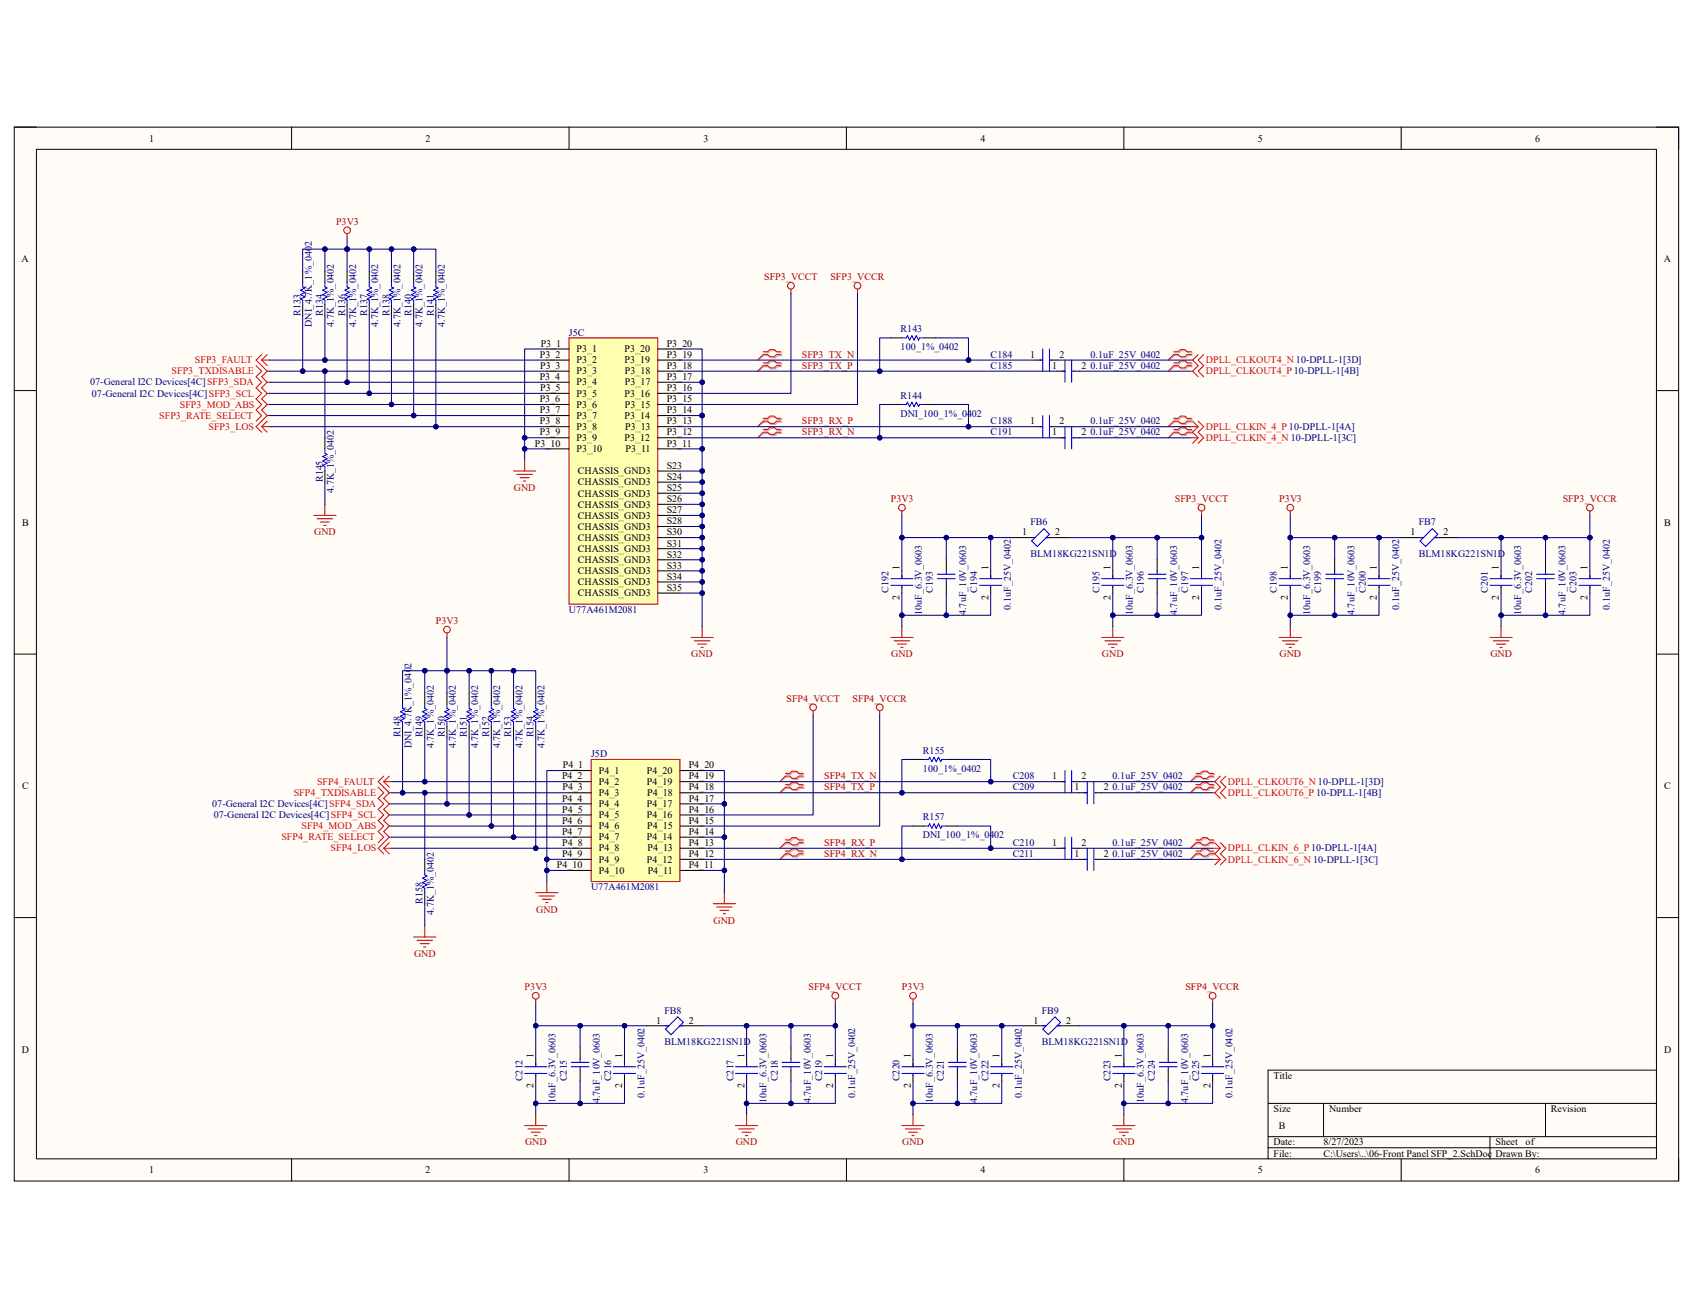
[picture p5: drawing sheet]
<svg xmlns="http://www.w3.org/2000/svg" width="279mm" height="216mm" viewBox="0 0 279 216" stroke-linecap="round" stroke-linejoin="round" font-family="sans-serif">
<defs><g id="words">
<g font-size="1.7">
<text x="24.6" y="23.4">1</text>
<text x="70.2" y="23.4">2</text>
<text x="116.1" y="23.4">3</text>
<text x="161.8" y="23.4">4</text>
<text x="207.6" y="23.4">5</text>
<text x="253.4" y="23.4">6</text>
<text x="3.6" y="43.3">A</text>
<text x="274.6" y="43.3">A</text>
<text x="89.1" y="59.1">P3_2</text>
<text x="89.2" y="57.2">P3_1</text>
<text x="95.2" y="58.2">P3_1</text>
<text x="95.2" y="60">P3_2</text>
<text x="103.1" y="58.2">P3_20</text>
<text x="103.1" y="60">P3_19</text>
<text x="110" y="57.2">P3_20</text>
<text x="110" y="59.1">P3_19</text>
<text x="170" y="59.1">1</text>
<text x="174.8" y="59.1">2</text>
<text x="89.1" y="62.7">P3_4</text>
<text x="89.2" y="60.9">P3_3</text>
<text x="89.2" y="64.6">P3_5</text>
<text x="95.2" y="61.8">P3_3</text>
<text x="95.2" y="63.6">P3_4</text>
<text x="95.2" y="65.5">P3_5</text>
<text x="103.1" y="65.5">P3_16</text>
<text x="103.1" y="61.8">P3_18</text>
<text x="103.1" y="63.6">P3_17</text>
<text x="110" y="60.9">P3_18</text>
<text x="110" y="62.7">P3_17</text>
<text x="110" y="64.6">P3_16</text>
<text x="173.7" y="60.9">1</text>
<text x="178.5" y="60.9">2</text>
<text x="89.1" y="66.4">P3_6</text>
<text x="89.1" y="68.2">P3_7</text>
<text x="89.1" y="70.1">P3_8</text>
<text x="89.1" y="71.9">P3_9</text>
<text x="95.2" y="67.3">P3_6</text>
<text x="95.2" y="69.1">P3_7</text>
<text x="95.2" y="71">P3_8</text>
<text x="103.1" y="69.1">P3_14</text>
<text x="103.1" y="67.3">P3_15</text>
<text x="103.2" y="71">P3_13</text>
<text x="110" y="66.4">P3_15</text>
<text x="110" y="68.2">P3_14</text>
<text x="110" y="70.1">P3_13</text>
<text x="110" y="71.9">P3_12</text>
<text x="170" y="70.1">1</text>
<text x="173.7" y="71.9">1</text>
<text x="174.8" y="70.1">2</text>
<text x="178.5" y="71.9">2</text>
<text x="88.3" y="73.7">P3_10</text>
<text x="95.2" y="72.8">P3_9</text>
<text x="95.2" y="74.6">P3_10</text>
<text x="103.1" y="72.8">P3_12</text>
<text x="103.3" y="74.6">P3_11</text>
<text x="110" y="73.7">P3_11</text>
<text x="110" y="77.4">S23</text>
<text x="95.4" y="78.3">CHASSIS_GND3</text>
<text x="95.4" y="80.1">CHASSIS_GND3</text>
<text x="95.4" y="82">CHASSIS_GND3</text>
<text x="95.4" y="83.8">CHASSIS_GND3</text>
<text x="110" y="79.2">S24</text>
<text x="110" y="81">S25</text>
<text x="110" y="82.9">S26</text>
<text x="3.6" y="86.7">B</text>
<text x="95.4" y="85.6">CHASSIS_GND3</text>
<text x="95.4" y="87.5">CHASSIS_GND3</text>
<text x="95.4" y="89.3">CHASSIS_GND3</text>
<text x="110" y="84.7">S27</text>
<text x="110" y="86.5">S28</text>
<text x="110" y="88.3">S30</text>
<text x="168.7" y="88.3">1</text>
<text x="174.1" y="88.3">2</text>
<text x="232.8" y="88.3">1</text>
<text x="238.2" y="88.3">2</text>
<text x="274.7" y="86.7">B</text>
<text x="95.4" y="91.1">CHASSIS_GND3</text>
<text x="95.4" y="92.9">CHASSIS_GND3</text>
<text x="95.4" y="94.8">CHASSIS_GND3</text>
<text x="110" y="90.2">S31</text>
<text x="110" y="92">S32</text>
<text x="110" y="93.9">S33</text>
<text x="110" y="95.7">S34</text>
<text x="148.5" y="94.1" transform="rotate(-90 148.5 94.1)">1</text>
<text x="163.1" y="94.1" transform="rotate(-90 163.1 94.1)">1</text>
<text x="183.3" y="94.1" transform="rotate(-90 183.3 94.1)">1</text>
<text x="197.9" y="94.1" transform="rotate(-90 197.9 94.1)">1</text>
<text x="212.6" y="94.1" transform="rotate(-90 212.6 94.1)">1</text>
<text x="227.2" y="94.1" transform="rotate(-90 227.2 94.1)">1</text>
<text x="247.4" y="94.1" transform="rotate(-90 247.4 94.1)">1</text>
<text x="262" y="94.1" transform="rotate(-90 262 94.1)">1</text>
<text x="95.4" y="96.6">CHASSIS_GND3</text>
<text x="95.4" y="98.4">CHASSIS_GND3</text>
<text x="110" y="97.5">S35</text>
<text x="148.5" y="99" transform="rotate(-90 148.5 99)">2</text>
<text x="163.1" y="99" transform="rotate(-90 163.1 99)">2</text>
<text x="183.3" y="99" transform="rotate(-90 183.3 99)">2</text>
<text x="197.9" y="99" transform="rotate(-90 197.9 99)">2</text>
<text x="212.6" y="99" transform="rotate(-90 212.6 99)">2</text>
<text x="227.2" y="99" transform="rotate(-90 227.2 99)">2</text>
<text x="247.4" y="99" transform="rotate(-90 247.4 99)">2</text>
<text x="262" y="99" transform="rotate(-90 262 99)">2</text>
<text x="3.6" y="130.3">C</text>
<text x="92.8" y="128.7">P4_2</text>
<text x="92.8" y="130.5">P4_3</text>
<text x="92.9" y="126.8">P4_1</text>
<text x="98.8" y="127.7">P4_1</text>
<text x="98.8" y="129.6">P4_2</text>
<text x="98.8" y="131.4">P4_3</text>
<text x="106.8" y="127.7">P4_20</text>
<text x="106.8" y="129.6">P4_19</text>
<text x="106.8" y="131.4">P4_18</text>
<text x="113.7" y="126.8">P4_20</text>
<text x="113.7" y="128.7">P4_19</text>
<text x="113.7" y="130.5">P4_18</text>
<text x="173.7" y="128.7">1</text>
<text x="177.3" y="130.5">1</text>
<text x="178.5" y="128.7">2</text>
<text x="182.2" y="130.5">2</text>
<text x="274.7" y="130.3">C</text>
<text x="92.8" y="132.3">P4_4</text>
<text x="92.8" y="136">P4_6</text>
<text x="92.8" y="137.8">P4_7</text>
<text x="92.8" y="134.2">P4_5</text>
<text x="98.8" y="133.2">P4_4</text>
<text x="98.8" y="135">P4_5</text>
<text x="98.8" y="136.9">P4_6</text>
<text x="106.8" y="133.2">P4_17</text>
<text x="106.8" y="135">P4_16</text>
<text x="106.8" y="136.9">P4_15</text>
<text x="113.7" y="132.3">P4_17</text>
<text x="113.7" y="134.2">P4_16</text>
<text x="113.7" y="136">P4_15</text>
<text x="113.7" y="137.8">P4_14</text>
<text x="91.9" y="143.3">P4_10</text>
<text x="92.8" y="141.5">P4_9</text>
<text x="92.8" y="139.7">P4_8</text>
<text x="98.8" y="138.7">P4_7</text>
<text x="98.8" y="140.5">P4_8</text>
<text x="98.8" y="142.4">P4_9</text>
<text x="106.8" y="138.7">P4_14</text>
<text x="106.8" y="142.4">P4_12</text>
<text x="106.8" y="140.5">P4_13</text>
<text x="113.7" y="139.7">P4_13</text>
<text x="113.7" y="141.5">P4_12</text>
<text x="113.7" y="143.3">P4_11</text>
<text x="173.7" y="139.7">1</text>
<text x="177.3" y="141.5">1</text>
<text x="178.5" y="139.7">2</text>
<text x="182.2" y="141.5">2</text>
<text x="98.8" y="144.2">P4_10</text>
<text x="106.9" y="144.2">P4_11</text>
<text x="3.6" y="173.7">D</text>
<text x="108.3" y="169">1</text>
<text x="113.7" y="169">2</text>
<text x="170.6" y="169">1</text>
<text x="175.9" y="169">2</text>
<text x="274.6" y="173.7">D</text>
<text x="88.1" y="179.6" transform="rotate(-90 88.1 179.6)">2</text>
<text x="88.1" y="174.6" transform="rotate(-90 88.1 174.6)">1</text>
<text x="102.7" y="179.6" transform="rotate(-90 102.7 179.6)">2</text>
<text x="102.7" y="174.6" transform="rotate(-90 102.7 174.6)">1</text>
<text x="122.9" y="179.6" transform="rotate(-90 122.9 179.6)">2</text>
<text x="122.9" y="174.6" transform="rotate(-90 122.9 174.6)">1</text>
<text x="137.5" y="179.6" transform="rotate(-90 137.5 179.6)">2</text>
<text x="137.5" y="174.6" transform="rotate(-90 137.5 174.6)">1</text>
<text x="150.3" y="179.6" transform="rotate(-90 150.3 179.6)">2</text>
<text x="150.3" y="174.6" transform="rotate(-90 150.3 174.6)">1</text>
<text x="165" y="179.6" transform="rotate(-90 165 179.6)">2</text>
<text x="165" y="174.6" transform="rotate(-90 165 174.6)">1</text>
<text x="185.1" y="179.6" transform="rotate(-90 185.1 179.6)">2</text>
<text x="185.1" y="174.6" transform="rotate(-90 185.1 174.6)">1</text>
<text x="199.8" y="179.6" transform="rotate(-90 199.8 179.6)">2</text>
<text x="199.8" y="174.6" transform="rotate(-90 199.8 174.6)">1</text>
<text x="210.2" y="178.1">Title</text>
<text x="210.2" y="183.6">Size</text>
<text x="219.3" y="183.6">Number</text>
<text x="256" y="183.6">Revision</text>
<text x="210.2" y="189.1">Date:</text>
<text x="210.2" y="190.9">File:</text>
<text x="211.1" y="186.4">B</text>
<text x="218.4" y="189.1">8/27/2023</text>
<text x="218.4" y="190.9">C:\Users\..\06-Front Panel SFP_2.SchDoc Drawn By:</text>
<text x="246.8" y="189.1">Sheet</text>
<text x="251.8" y="189.1">of</text>
<text x="24.6" y="193.7">1</text>
<text x="70.2" y="193.7">2</text>
<text x="116.1" y="193.7">3</text>
<text x="161.8" y="193.7">4</text>
<text x="207.6" y="193.7">5</text>
<text x="253.4" y="193.7">6</text>
</g>
<g font-size="1.7" fill="#800000">
<text x="55.5" y="37.1">P3V3</text>
<text x="126.1" y="46.2">SFP3_VCCT</text>
<text x="137" y="46.2">SFP3_VCCR</text>
<text x="132.3" y="59.1">SFP3_TX_N</text>
<text x="132.3" y="60.9">SFP3_TX_P</text>
<text x="132.3" y="70.1">SFP3_RX_P</text>
<text x="132.3" y="71.9">SFP3_RX_N</text>
<text x="84.8" y="81">GND</text>
<text x="147" y="82.9">P3V3</text>
<text x="193.9" y="82.9">SFP3_VCCT</text>
<text x="211.1" y="82.9">P3V3</text>
<text x="257.9" y="82.9">SFP3_VCCR</text>
<text x="51.9" y="88.3">GND</text>
<text x="71.9" y="103">P3V3</text>
<text x="114.1" y="108.5">GND</text>
<text x="147.1" y="108.5">GND</text>
<text x="181.9" y="108.5">GND</text>
<text x="211.2" y="108.5">GND</text>
<text x="246" y="108.5">GND</text>
<text x="129.8" y="115.8">SFP4_VCCT</text>
<text x="140.7" y="115.8">SFP4_VCCR</text>
<text x="136" y="128.7">SFP4_TX_N</text>
<text x="136" y="130.5">SFP4_TX_P</text>
<text x="136" y="139.7">SFP4_RX_P</text>
<text x="136" y="141.5">SFP4_RX_N</text>
<text x="88.5" y="150.6">GND</text>
<text x="117.8" y="152.4">GND</text>
<text x="68.3" y="157.9">GND</text>
<text x="86.6" y="163.4">P3V3</text>
<text x="133.4" y="163.4">SFP4_VCCT</text>
<text x="148.8" y="163.4">P3V3</text>
<text x="195.6" y="163.4">SFP4_VCCR</text>
<text x="86.7" y="189.1">GND</text>
<text x="121.4" y="189.1">GND</text>
<text x="148.9" y="189.1">GND</text>
<text x="183.7" y="189.1">GND</text>
</g>
<g font-size="1.7" fill="#000080">
<text x="49.6" y="52.1" transform="rotate(-90 49.6 52.1)">R133</text>
<text x="51.4" y="53.9" transform="rotate(-90 51.4 53.9)">DNI_4.7K_1%_0402</text>
<text x="53.3" y="52.1" transform="rotate(-90 53.3 52.1)">R134</text>
<text x="55.1" y="53.9" transform="rotate(-90 55.1 53.9)">4.7K_1%_0402</text>
<text x="56.9" y="52.1" transform="rotate(-90 56.9 52.1)">R136</text>
<text x="58.8" y="53.9" transform="rotate(-90 58.8 53.9)">4.7K_1%_0402</text>
<text x="60.6" y="52.1" transform="rotate(-90 60.6 52.1)">R137</text>
<text x="62.4" y="53.9" transform="rotate(-90 62.4 53.9)">4.7K_1%_0402</text>
<text x="64.3" y="52.1" transform="rotate(-90 64.3 52.1)">R138</text>
<text x="66.1" y="53.9" transform="rotate(-90 66.1 53.9)">4.7K_1%_0402</text>
<text x="67.9" y="52.1" transform="rotate(-90 67.9 52.1)">R140</text>
<text x="69.7" y="53.9" transform="rotate(-90 69.7 53.9)">4.7K_1%_0402</text>
<text x="71.6" y="52.1" transform="rotate(-90 71.6 52.1)">R141</text>
<text x="73.4" y="53.9" transform="rotate(-90 73.4 53.9)">4.7K_1%_0402</text>
<text x="93.9" y="55.4">J5C</text>
<text x="148.6" y="54.9">R143</text>
<text x="148.6" y="57.8">100_1%_0402</text>
<text x="163.5" y="59.1">C184</text>
<text x="180" y="59.1">0.1uF_25V_0402</text>
<text x="14.9" y="63.6">07-General I2C Devices[4C]SFP3_SDA</text>
<text x="15.2" y="65.5">07-General I2C Devices[4C]SFP3_SCL</text>
<text x="148.6" y="65.8">R144</text>
<text x="163.5" y="60.9">C185</text>
<text x="180" y="60.9">0.1uF_25V_0402</text>
<text x="148.6" y="68.7">DNI_100_1%_0402</text>
<text x="163.5" y="70.1">C188</text>
<text x="163.5" y="71.9">C191</text>
<text x="180" y="70.1">0.1uF_25V_0402</text>
<text x="180" y="71.9">0.1uF_25V_0402</text>
<text x="53.3" y="79.6" transform="rotate(-90 53.3 79.6)">R145</text>
<text x="55.1" y="81.4" transform="rotate(-90 55.1 81.4)">4.7K_1%_0402</text>
<text x="170.1" y="86.7">FB6</text>
<text x="234.1" y="86.7">FB7</text>
<text x="170.1" y="91.9">BLM18KG221SN1D</text>
<text x="234.1" y="91.9">BLM18KG221SN1D</text>
<text x="93.9" y="101.2">U77A461M2081</text>
<text x="146.6" y="97.9" transform="rotate(-90 146.6 97.9)">C192</text>
<text x="152.1" y="101.6" transform="rotate(-90 152.1 101.6)">10uF_6.3V_0603</text>
<text x="154" y="97.9" transform="rotate(-90 154 97.9)">C193</text>
<text x="159.5" y="101.6" transform="rotate(-90 159.5 101.6)">4.7uF_10V_0603</text>
<text x="161.3" y="97.9" transform="rotate(-90 161.3 97.9)">C194</text>
<text x="166.8" y="100.6" transform="rotate(-90 166.8 100.6)">0.1uF_25V_0402</text>
<text x="181.4" y="97.9" transform="rotate(-90 181.4 97.9)">C195</text>
<text x="186.9" y="101.6" transform="rotate(-90 186.9 101.6)">10uF_6.3V_0603</text>
<text x="188.8" y="97.9" transform="rotate(-90 188.8 97.9)">C196</text>
<text x="194.3" y="101.6" transform="rotate(-90 194.3 101.6)">4.7uF_10V_0603</text>
<text x="196.1" y="97.9" transform="rotate(-90 196.1 97.9)">C197</text>
<text x="201.6" y="100.6" transform="rotate(-90 201.6 100.6)">0.1uF_25V_0402</text>
<text x="210.7" y="97.9" transform="rotate(-90 210.7 97.9)">C198</text>
<text x="216.2" y="101.6" transform="rotate(-90 216.2 101.6)">10uF_6.3V_0603</text>
<text x="218.1" y="97.9" transform="rotate(-90 218.1 97.9)">C199</text>
<text x="223.6" y="101.6" transform="rotate(-90 223.6 101.6)">4.7uF_10V_0603</text>
<text x="225.4" y="97.9" transform="rotate(-90 225.4 97.9)">C200</text>
<text x="230.9" y="100.6" transform="rotate(-90 230.9 100.6)">0.1uF_25V_0402</text>
<text x="245.5" y="97.9" transform="rotate(-90 245.5 97.9)">C201</text>
<text x="251" y="101.6" transform="rotate(-90 251 101.6)">10uF_6.3V_0603</text>
<text x="252.9" y="97.9" transform="rotate(-90 252.9 97.9)">C202</text>
<text x="258.4" y="101.6" transform="rotate(-90 258.4 101.6)">4.7uF_10V_0603</text>
<text x="260.2" y="97.9" transform="rotate(-90 260.2 97.9)">C203</text>
<text x="265.7" y="100.6" transform="rotate(-90 265.7 100.6)">0.1uF_25V_0402</text>
<text x="66.1" y="121.7" transform="rotate(-90 66.1 121.7)">R148</text>
<text x="67.9" y="123.5" transform="rotate(-90 67.9 123.5)">DNI_4.7K_1%_0402</text>
<text x="69.7" y="121.7" transform="rotate(-90 69.7 121.7)">R149</text>
<text x="71.6" y="123.5" transform="rotate(-90 71.6 123.5)">4.7K_1%_0402</text>
<text x="73.4" y="121.7" transform="rotate(-90 73.4 121.7)">R150</text>
<text x="75.2" y="123.5" transform="rotate(-90 75.2 123.5)">4.7K_1%_0402</text>
<text x="77" y="121.7" transform="rotate(-90 77 121.7)">R151</text>
<text x="78.9" y="123.5" transform="rotate(-90 78.9 123.5)">4.7K_1%_0402</text>
<text x="80.7" y="121.7" transform="rotate(-90 80.7 121.7)">R152</text>
<text x="82.6" y="123.5" transform="rotate(-90 82.6 123.5)">4.7K_1%_0402</text>
<text x="84.4" y="121.7" transform="rotate(-90 84.4 121.7)">R153</text>
<text x="86.2" y="123.5" transform="rotate(-90 86.2 123.5)">4.7K_1%_0402</text>
<text x="88.1" y="121.7" transform="rotate(-90 88.1 121.7)">R154</text>
<text x="89.9" y="123.5" transform="rotate(-90 89.9 123.5)">4.7K_1%_0402</text>
<text x="97.5" y="125">J5D</text>
<text x="152.3" y="124.5">R155</text>
<text x="152.3" y="127.4">100_1%_0402</text>
<text x="167.1" y="128.7">C208</text>
<text x="167.1" y="130.5">C209</text>
<text x="183.6" y="128.7">0.1uF_25V_0402</text>
<text x="183.6" y="130.5">0.1uF_25V_0402</text>
<text x="35" y="133.2">07-General I2C Devices[4C]SFP4_SDA</text>
<text x="35.3" y="135">07-General I2C Devices[4C]SFP4_SCL</text>
<text x="152.3" y="135.4">R157</text>
<text x="152.3" y="138.3">DNI_100_1%_0402</text>
<text x="167.1" y="139.7">C210</text>
<text x="167.1" y="141.5">C211</text>
<text x="183.6" y="139.7">0.1uF_25V_0402</text>
<text x="183.6" y="141.5">0.1uF_25V_0402</text>
<text x="69.7" y="149.2" transform="rotate(-90 69.7 149.2)">R158</text>
<text x="97.5" y="147">U77A461M2081</text>
<text x="71.6" y="151" transform="rotate(-90 71.6 151)">4.7K_1%_0402</text>
<text x="109.6" y="167.3">FB8</text>
<text x="171.9" y="167.3">FB9</text>
<text x="109.6" y="172.4">BLM18KG221SN1D</text>
<text x="171.9" y="172.4">BLM18KG221SN1D</text>
<text x="86.2" y="178.5" transform="rotate(-90 86.2 178.5)">C212</text>
<text x="93.6" y="178.5" transform="rotate(-90 93.6 178.5)">C215</text>
<text x="100.9" y="178.5" transform="rotate(-90 100.9 178.5)">C216</text>
<text x="121" y="178.5" transform="rotate(-90 121 178.5)">C217</text>
<text x="128.4" y="178.5" transform="rotate(-90 128.4 178.5)">C218</text>
<text x="135.7" y="178.5" transform="rotate(-90 135.7 178.5)">C219</text>
<text x="148.5" y="178.5" transform="rotate(-90 148.5 178.5)">C220</text>
<text x="155.8" y="178.5" transform="rotate(-90 155.8 178.5)">C221</text>
<text x="163.1" y="178.5" transform="rotate(-90 163.1 178.5)">C222</text>
<text x="183.3" y="178.5" transform="rotate(-90 183.3 178.5)">C223</text>
<text x="190.6" y="178.5" transform="rotate(-90 190.6 178.5)">C224</text>
<text x="197.9" y="178.5" transform="rotate(-90 197.9 178.5)">C225</text>
<text x="91.7" y="182.1" transform="rotate(-90 91.7 182.1)">10uF_6.3V_0603</text>
<text x="99" y="182.1" transform="rotate(-90 99 182.1)">4.7uF_10V_0603</text>
<text x="106.4" y="181.2" transform="rotate(-90 106.4 181.2)">0.1uF_25V_0402</text>
<text x="126.5" y="182.1" transform="rotate(-90 126.5 182.1)">10uF_6.3V_0603</text>
<text x="133.8" y="182.1" transform="rotate(-90 133.8 182.1)">4.7uF_10V_0603</text>
<text x="141.1" y="181.2" transform="rotate(-90 141.1 181.2)">0.1uF_25V_0402</text>
<text x="154" y="182.1" transform="rotate(-90 154 182.1)">10uF_6.3V_0603</text>
<text x="161.3" y="182.1" transform="rotate(-90 161.3 182.1)">4.7uF_10V_0603</text>
<text x="168.6" y="181.2" transform="rotate(-90 168.6 181.2)">0.1uF_25V_0402</text>
<text x="188.8" y="182.1" transform="rotate(-90 188.8 182.1)">10uF_6.3V_0603</text>
<text x="196.1" y="182.1" transform="rotate(-90 196.1 182.1)">4.7uF_10V_0603</text>
<text x="203.4" y="181.2" transform="rotate(-90 203.4 181.2)">0.1uF_25V_0402</text>
</g>
<g font-size="1.7" fill="#f00">
<text x="32.2" y="60">SFP3_FAULT</text>
<text x="199" y="60">DPLL_CLKOUT4_N 10-DPLL-1[3D]</text>
<text x="28.3" y="61.8">SFP3_TXDISABLE</text>
<text x="199" y="61.8">DPLL_CLKOUT4_P 10-DPLL-1[4B]</text>
<text x="26.3" y="69.1">SFP3_RATE_SELECT</text>
<text x="29.7" y="67.3">SFP3_MOD_ABS</text>
<text x="34.4" y="71">SFP3_LOS</text>
<text x="199" y="71">DPLL_CLKIN_4_P 10-DPLL-1[4A]</text>
<text x="199" y="72.8">DPLL_CLKIN_4_N 10-DPLL-1[3C]</text>
<text x="48.5" y="131.4">SFP4_TXDISABLE</text>
<text x="52.3" y="129.6">SFP4_FAULT</text>
<text x="202.6" y="131.4">DPLL_CLKOUT6_P 10-DPLL-1[4B]</text>
<text x="202.6" y="129.6">DPLL_CLKOUT6_N 10-DPLL-1[3D]</text>
<text x="49.8" y="136.9">SFP4_MOD_ABS</text>
<text x="46.4" y="138.7">SFP4_RATE_SELECT</text>
<text x="54.6" y="140.5">SFP4_LOS</text>
<text x="202.6" y="142.4">DPLL_CLKIN_6_N 10-DPLL-1[3C]</text>
<text x="202.6" y="140.5">DPLL_CLKIN_6_P 10-DPLL-1[4A]</text>
</g>
</g></defs>
<path d="M2.3 21h274.7v173.9h-274.7z" fill-rule="evenodd" fill="#fffcf8"/>
<path d="M2.3 21h274.7v173.9h-274.7z" fill="none" stroke="#000" stroke-width=".17"/>
<path d="M6 24.6h267.4v166.7h-267.4z" fill-rule="evenodd" fill="#fffcf8"/>
<g fill="none" stroke="#000" stroke-width=".17">
<path d="M2.3 21h3.7M6 24.6h267.4v166.7h-267.4zM48.1 21v3.6M93.9 21v3.6M139.7 21v3.6M185.5 21v3.6M231.2 21v3.6M273.4 21h3.6v3.6M2.3 64.5h3.7M273.4 64.5h3.6M2.3 108h3.7M273.4 108h3.6"/>
<path d="M2.3 151.5h3.7M273.4 151.5h3.6M273.4 176.6h-64.1v14.7M48.1 191.3v3.6M93.9 191.3v3.6M139.7 191.3v3.6M185.5 191.3v3.6M209.3 182.1h64.1M209.3 187.6h64.1M209.3 189.5h64.1M218.4 182.1v5.5M231.2 191.3v3.6"/>
<path d="M245.9 187.6v3.7M255.1 182.1v5.5M277 191.3v3.6"/>
</g>
<path d="M93.9 55.8h14.7v43.9h-14.7z" fill-rule="evenodd" fill="#ffffb0"/>
<path d="M93.9 55.8h14.7v43.9h-14.7z" fill="none" stroke="#800000" stroke-width=".17"/>
<g fill="none" stroke="#000" stroke-width=".17">
<path d="M90.2 57.6h3.7M90.2 59.4h3.7M108.6 57.6h3.6M108.6 59.4h3.6M90.2 61.3h3.7M90.2 63.1h3.7M90.2 64.9h3.7M90.2 66.8h3.7M90.2 68.6h3.7M90.2 70.4h3.7M90.2 72.3h3.7M90.2 74.1h3.7"/>
<path d="M108.6 61.3h3.6M108.6 63.1h3.6M108.6 64.9h3.6M108.6 66.8h3.6M108.6 68.6h3.6M108.6 70.4h3.6M108.6 72.3h3.6M108.6 74.1h3.6M108.6 77.8h3.6M108.6 79.6h3.6M108.6 81.4h3.6M108.6 83.2h3.6"/>
<path d="M108.6 85.1h3.6M108.6 86.9h3.6M108.6 88.7h3.6M108.6 90.6h3.6M108.6 92.4h3.6M108.6 94.2h3.6M108.6 96.1h3.6M108.6 97.9h3.6"/>
</g>
<path d="M97.6 125.4h14.6v20.1h-14.6z" fill-rule="evenodd" fill="#ffffb0"/>
<g fill="none" stroke="#800000" stroke-width=".17">
<path d="M57.3 38.6v.7M130.5 47.7v.8M141.5 47.7v.8M84.8 77.8h3.6M85.3 78.3h2.6M85.8 78.9h1.5M86.4 79.4h.4M86.6 75.9v1.9M51.8 85.1h3.6M52.3 85.6h2.6M52.9 86.2h1.5M53.4 86.7h.4"/>
<path d="M53.6 83.2v1.9M148.8 84.3v.8M198.3 84.3v.8M212.9 84.3v.8M262.4 84.3v.8M73.8 104.5v.7M114 105.2h3.7M114.6 105.8h2.6M115.1 106.3h1.5M115.7 106.9h.4M115.9 103.4v1.8M147 105.2h3.7"/>
<path d="M147.6 105.8h2.5M148.1 106.3h1.5M148.7 106.9h.3M148.8 103.4v1.8M181.8 105.2h3.7M182.4 105.8h2.5M182.9 106.3h1.5M183.5 106.9h.3M183.6 103.4v1.8M211.1 105.2h3.7M211.7 105.8h2.5M212.2 106.3h1.5"/>
<path d="M212.8 106.9h.3M212.9 103.4v1.8M245.9 105.2h3.7M246.4 105.8h2.6M247 106.3h1.5M247.5 106.9h.4M247.7 103.4v1.8M97.6 125.4h14.6v20.1h-14.6zM68.3 154.7h3.6M68.8 155.2h2.6M69.4 155.8h1.4M69.9 156.3h.4"/>
<path d="M70.1 152.8v1.9M88.4 147.3h3.7M89 147.9h2.5M89.5 148.4h1.5M90.1 149h.3M90.2 145.5v1.8M88.4 164.9v.8M137.9 164.9v.8M150.7 164.9v.8M200.1 164.9v.8M86.6 185.8h3.6M87.1 186.3h2.6"/>
<path d="M87.7 186.9h1.4M88.2 187.4h.4M88.4 184v1.8M121.4 185.8h3.6M121.9 186.3h2.6M122.5 186.9h1.4M123 187.4h.4M123.2 184v1.8M148.8 185.8h3.7M149.4 186.3h2.6M149.9 186.9h1.5M150.5 187.4h.4"/>
<path d="M150.7 184v1.8M183.6 185.8h3.7M184.2 186.3h2.6M184.7 186.9h1.5M185.3 187.4h.4M185.5 184v1.8"/>
<circle cx="57.3" cy="38" r=".55"/>
<circle cx="130.5" cy="47.2" r=".55"/>
<circle cx="141.5" cy="47.2" r=".55"/>
<circle cx="148.8" cy="83.8" r=".55"/>
<circle cx="198.3" cy="83.8" r=".55"/>
<circle cx="212.9" cy="83.8" r=".55"/>
<circle cx="262.4" cy="83.8" r=".55"/>
<circle cx="73.8" cy="103.9" r=".55"/>
<circle cx="88.4" cy="164.4" r=".55"/>
<circle cx="137.9" cy="164.4" r=".55"/>
<circle cx="150.7" cy="164.4" r=".55"/>
<circle cx="200.1" cy="164.4" r=".55"/>
</g>
<g fill="none" stroke="#000" stroke-width=".17">
<path d="M50 44.8v1.8M50 50.3v1.8M53.6 44.8v1.8M53.6 50.3v1.8M57.3 44.8v1.8M57.3 50.3v1.8M60.9 44.8v1.8M60.9 50.3v1.8M64.6 44.8v1.8M64.6 50.3v1.8M68.3 44.8v1.8M68.3 50.3v1.8"/>
<path d="M71.9 44.8v1.8M71.9 50.3v1.8M147 55.8h1.8M152.5 55.8h1.8M170.8 59.4h1.3M173.4 59.4h1.1M53.6 72.3v1.8M53.6 77.7v1.9M147 66.8h1.8M152.5 66.8h1.8M170.8 70.4h1.3M173.4 70.4h1.1"/>
<path d="M174.5 61.3h1.3M174.5 72.3h1.3M177 61.3h1.1M177 72.3h1.1M148.8 94.2v1.3M148.8 96.8v1.1M156.2 92.4v1.8M156.2 96.1v1.8M163.5 94.2v1.3M163.5 96.8v1.1M167.2 88.7h3.6M172.6 88.7h3.7"/>
<path d="M183.6 94.2v1.3M183.6 96.8v1.1M191 92.4v1.8M191 96.1v1.8M198.3 94.2v1.3M198.3 96.8v1.1M212.9 94.2v1.3M212.9 96.8v1.1M220.3 92.4v1.8M220.3 96.1v1.8M227.6 94.2v1.3M227.6 96.8v1.1"/>
<path d="M231.2 88.7h3.7M236.7 88.7h3.7M247.7 94.2v1.3M247.7 96.8v1.1M255.1 92.4v1.8M255.1 96.1v1.8M262.4 94.2v1.3M262.4 96.8v1.1M66.4 114.4v1.8M66.4 119.9v1.8M70.1 114.4v1.8M70.1 119.9v1.8"/>
<path d="M73.8 114.4v1.8M73.8 119.9v1.8M77.4 114.4v1.8M77.4 119.9v1.8M81.1 114.4v1.8M81.1 119.9v1.8M84.8 114.4v1.8M84.8 119.9v1.8M88.4 114.4v1.8M88.4 119.9v1.8M93.9 127.2h3.7M93.9 129h3.7"/>
<path d="M93.9 130.9h3.7M93.9 132.7h3.7M93.9 134.5h3.7M93.9 136.4h3.7M93.9 138.2h3.7M112.2 127.2h3.7M112.2 129h3.7M112.2 130.9h3.7M112.2 132.7h3.7M112.2 134.5h3.7M112.2 136.4h3.7M112.2 138.2h3.7"/>
<path d="M70.1 141.8v1.9M70.1 147.3v1.9M93.9 140h3.7M93.9 141.8h3.7M93.9 143.7h3.7M112.2 140h3.7M112.2 141.8h3.7M112.2 143.7h3.7M88.4 174.8v1.3M88.4 177.4v1.1M95.7 173v1.8M95.7 176.6v1.9"/>
<path d="M103.1 174.8v1.3M103.1 177.4v1.1M106.7 169.3h3.7M112.2 169.3h3.7M123.2 174.8v1.3M123.2 177.4v1.1M130.5 173v1.8M130.5 176.6v1.9M137.9 174.8v1.3M137.9 177.4v1.1M150.7 174.8v1.3M150.7 177.4v1.1"/>
<path d="M158 173v1.8M158 176.6v1.9M165.3 174.8v1.3M165.3 177.4v1.1M169 169.3h3.6M174.5 169.3h3.6M185.5 174.8v1.3M185.5 177.4v1.1M192.8 173v1.8M192.8 176.6v1.9M200.1 174.8v1.3M200.1 177.4v1.1"/>
</g>
<g fill="none" stroke="#00f" stroke-width=".17">
<path d="M50 46.6v.7l.3 .2-.7 .4 .7 .4-.7 .3 .7 .4-.7 .4 .4 .1v.8M53.6 46.6v.7l.4 .2-.7 .4 .7 .4-.7 .3 .7 .4-.7 .4 .3 .1v.8M57.3 46.6v.7l.3 .2-.7 .4 .7 .4-.7 .3 .7 .4-.7 .4 .4 .1v.8M60.9 46.6v.7l.4 .2-.7 .4 .7 .4-.7 .3 .7 .4-.7 .4 .3 .1v.8M64.6 46.6v.7l.4 .2-.8 .4 .8 .4-.8 .3 .8 .4-.8 .4 .4 .1v.8M68.3 46.6v.7l.3 .2-.7 .4 .7 .4-.7 .3 .7 .4-.7 .4 .4 .1v.8M71.9 46.6v.7l.4 .2-.7 .4 .7 .4-.7 .3 .7 .4-.7 .4 .3 .1v.8M148.8 55.8h.8l.2-.4 .3 .7 .4-.7 .4 .7 .3-.7 .4 .7 .2-.3h.7M171.6 59.4h.5M172.1 57.6v3.7M173.2 57.6v3.7M173.4 59.4h.2"/>
<path d="M175.8 59.4v3.7M176.9 59.4v3.7M53.6 74.1v.7l.4 .2-.7 .4 .7 .3-.7 .4 .7 .4-.7 .3 .3 .2v.7M148.8 66.8h.8l.2-.4 .3 .7 .4-.7 .4 .7 .3-.7 .4 .7 .2-.3h.7M171.6 70.4h.5M172.1 68.6v3.7M173.2 68.6v3.7M173.4 70.4h.2M175.2 61.3h.6M175.2 72.3h.6M175.8 70.4v3.7M176.9 70.4v3.7"/>
<path d="M177 61.3h.2M177 72.3h.2M147 95.5h3.7M147 96.6h3.7M148.8 95v.5M148.8 96.8v.2M154.7 94.8h2.9M154.7 95.5h2.9M156.2 94.2v.6M156.2 95.5v.6M161.7 95.5h3.6M161.7 96.6h3.6"/>
<path d="M163.5 95v.5M163.5 96.8v.2M170.3 88.7h.5M170.3 89.3l2-2 .9 .9-2 2zM172.6 88.7h.6M181.8 95.5h3.7M181.8 96.6h3.7M183.6 95v.5M183.6 96.8v.2M189.5 94.8h2.9M189.5 95.5h2.9M191 94.2v.6"/>
<path d="M191 95.5v.6M196.5 95.5h3.6M196.5 96.6h3.6M198.3 95v.5M198.3 96.8v.2M211.1 95.5h3.7M211.1 96.6h3.7M212.9 95v.5M212.9 96.8v.2M218.8 94.8h2.9M218.8 95.5h2.9M220.3 94.2v.6"/>
<path d="M220.3 95.5v.6M225.8 95.5h3.6M225.8 96.6h3.6M227.6 95v.5M227.6 96.8v.2M234.4 89.3l2-2 .9 .9-2 2zM234.4 88.7h.5M236.7 88.7h.6M245.9 95.5h3.7M245.9 96.6h3.7M247.7 95v.5M247.7 96.8v.2"/>
<path d="M253.6 94.8h2.9M253.6 95.5h2.9M255.1 94.2v.6M255.1 95.5v.6M260.6 95.5h3.6M260.6 96.6h3.6M262.4 95v.5M262.4 96.8v.2M66.4 116.2v.7l.4 .2-.7 .4 .7 .4-.7 .3 .7 .4-.7 .4 .3 .1v.8M70.1 116.2v.7l.4 .2-.8 .4 .8 .4-.8 .3 .8 .4-.8 .4 .4 .1v.8M73.8 116.2v.7l.3 .2-.7 .4 .7 .4-.7 .3 .7 .4-.7 .4 .4 .1v.8M77.4 116.2v.7l.4 .2-.7 .4 .7 .4-.7 .3 .7 .4-.7 .4 .3 .1v.8"/>
<path d="M81.1 116.2v.7l.4 .2-.8 .4 .8 .4-.8 .3 .8 .4-.8 .4 .4 .1v.8M84.8 116.2v.7l.3 .2-.7 .4 .7 .4-.7 .3 .7 .4-.7 .4 .4 .1v.8M88.4 116.2v.7l.4 .2-.8 .4 .8 .4-.8 .3 .8 .4-.8 .4 .4 .1v.8M70.1 143.7v.7l.4 .2-.8 .4 .8 .3-.8 .4 .8 .4-.8 .3 .4 .2v.7M86.6 176.1h3.6M86.6 177.2h3.6M88.4 175.5v.6M88.4 177.4v.2M94.3 175.4h2.9M94.3 176.1h2.9M95.7 174.8v.6M95.7 176.1v.5"/>
<path d="M101.2 176.1h3.7M101.2 177.2h3.7M103.1 175.5v.6M103.1 177.4v.2M109.8 169.3h.6M109.8 169.9l2-2.1 1 1-2 2zM112.2 169.3h.6M121.4 176.1h3.6M121.4 177.2h3.6M123.2 175.5v.6M123.2 177.4v.2M129.1 175.4h2.9"/>
<path d="M129.1 176.1h2.9M130.5 174.8v.6M130.5 176.1v.5M136 176.1h3.7M136 177.2h3.7M137.9 175.5v.6M137.9 177.4v.2M148.8 176.1h3.7M148.8 177.2h3.7M150.7 175.5v.6M150.7 177.4v.2M156.5 175.4h3"/>
<path d="M156.5 176.1h3M158 174.8v.6M158 176.1v.5M163.5 176.1h3.7M163.5 177.2h3.7M165.3 175.5v.6M165.3 177.4v.2M172.1 169.3h.5M173 170.8l2-2-.9-.9-2 2 .9 .9M174.5 169.3h.5M183.6 176.1h3.7M183.6 177.2h3.7"/>
<path d="M185.5 175.5v.6M185.5 177.4v.2M191.3 175.4h3M191.3 176.1h3M192.8 174.8v.6M192.8 176.1v.5M198.3 176.1h3.7M198.3 177.2h3.7M200.1 175.5v.6M200.1 177.4v.2"/>
</g>
<g fill="none" stroke="#f00" stroke-width=".17">
<path d="M43.2 59.4l.9 1M43.2 58.5l-.9 .9 1.8 1.9M43.2 59.4h1.3M44.1 58.5l-.9 .9M126 58.1h.7l.3-.4h.8l.3 .4h.8M126 59.9h.7l.3-.4h.8l.3 .4h.8M128.9 58.5h-.8l-.3 .4h-.8l-.3-.4h-.7l-1 .9M193.7 58.1h.7l.4-.4h.7l.4 .4h.7M193.7 59.9h.7l.4-.4h.7l.4 .4h.7M196.5 59.4h.3M196.6 58.5h-.7l-.4 .4h-.7l-.4-.4h-.7l-.9 .9M196.8 59.4l.9 1-.9 .9"/>
<path d="M197.7 58.5l-.9 .9M198.6 58.5l-.9 .9 .9 1-.9 .9 .9 .9M42.3 60.4l.9 .9-.9 .9 .9 .9-.9 .9 .9 .9-.9 .9 .9 1-.9 .9 .9 .9-.9 .9M43.2 70.4l.9 .9M43.2 70.4h1.3M44.1 61.3l-.9 .9 .9 .9M44.1 61.3h.4M44.1 63.1l-.9 .9 .9 .9M44.1 63.1h.4M44.1 64.9l-.9 .9 .9 1M44.1 64.9h.4M44.1 66.8l-.9 .9 .9 .9"/>
<path d="M44.1 66.8h.4M44.1 68.6l-1.8 1.8 .9 .9M44.1 68.6h.4M44.1 69.5l-.9 .9M126 69.1h.7l.3-.4h.8l.3 .4h.8M126 70.9h.7l.3-.4h.8l.3 .4h.8M128.9 60.4h-.8l-.3 .3h-.8l-.3-.3h-.7l-1 .9M128.9 69.5h-.8l-.3 .4h-.8l-.3-.4h-.7l-1 .9M128.9 71.3h-.8l-.3 .4h-.8l-.3-.4h-.7l-1 1M193.7 69.1h.7l.4-.4h.7l.4 .4h.7M193.7 70.9h.7l.4-.4h.7l.4 .4h.7M196.5 61.3h.3"/>
<path d="M196.5 70.4h1.2M196.5 72.3h1.2M196.6 60.4h-.7l-.4 .3h-.7l-.4-.3h-.7l-.9 .9M196.6 69.5h-.7l-.4 .4h-.7l-.4-.4h-.7l-.9 .9M196.6 71.3h-.7l-.4 .4h-.7l-.4-.4h-.7l-.9 1M196.8 69.5l.9 .9M196.8 61.3l.9 .9M197.7 72.3l-.9 .9M197.7 70.4l-.9 .9 .9 1M197.7 69.5l.9 .9-.9 .9 .9 1-.9 .9M62.4 129.9l.9 1-.9 .9 .9 .9-.9 .9 .9 .9-.9 .9 .9 1-.9 .9 .9 .9-.9 .9M63.3 129l.9 .9"/>
<path d="M63.3 128.1l-.9 .9 1.8 1.9M63.3 129h1.3M64.2 128.1l-.9 .9M64.2 130.9l-.9 .9 .9 .9M64.2 130.9h.4M64.2 132.7l-.9 .9 .9 .9M64.2 132.7h.4M64.2 134.5l-.9 .9 .9 1M64.2 134.5h.4M64.2 136.4l-.9 .9 .9 .9M64.2 136.4h.4M64.2 138.2l-1.8 1.8 .9 .9"/>
<path d="M64.2 138.2h.4M64.2 139.1l-.9 .9M63.3 140l.9 .9M63.3 140h1.3"/>
</g>
<g fill="none" stroke="#d0a19e" stroke-width=".17">
<path d="M126.1 58.2h.8l.3-.3h.8l.3 .3h.8M129.1 58.7h-.8l-.3 .4h-.8l-.3-.4h-.8l-1.1 .7M193.9 58.3h.7l.4-.4h.7l.4 .4h.7M196.8 58.7h-.7l-.4 .4h-.7l-.4-.4h-.7l-1.1 .7M126.1 60.1h.8l.3-.4h.8l.3 .4h.8M126.1 69.2h.8l.3-.3h.8l.3 .3h.8M126.1 71.1h.8l.3-.4h.8l.3 .4h.8M129.1 60.5h-.8l-.3 .4h-.8l-.3-.4h-.8l-1.1 .8M129.1 69.7h-.8l-.3 .4h-.8l-.3-.4h-.8l-1.1 .7M129.1 71.5h-.8l-.3 .4h-.8l-.3-.4h-.8l-1.1 .8M193.9 60.1h.7l.4-.4h.7l.4 .4h.7M193.9 69.2h.7l.4-.3h.7l.4 .3h.7"/>
<path d="M193.9 71.1h.7l.4-.4h.7l.4 .4h.7M196.8 60.5h-.7l-.4 .4h-.7l-.4-.4h-.7l-1.1 .8M196.8 69.7h-.7l-.4 .4h-.7l-.4-.4h-.7l-1.1 .7M196.8 71.5h-.7l-.4 .4h-.7l-.4-.4h-.7l-1.1 .8"/>
</g>
<path d="M220.3 88.7v3.7" fill="none" stroke="#000080" stroke-width=".17"/>
<circle cx="220.3" cy="88.7" r=".37" fill="#000080"/>
<g fill="none" stroke="#000080" stroke-width=".17">
<path d="M227.6 88.7v5.5"/>
<circle cx="220.3" cy="88.7" r=".37"/>
</g>
<circle cx="227.6" cy="88.7" r=".37" fill="#000080"/>
<g fill="none" stroke="#000080" stroke-width=".17">
<path d="M220.3 97.9v3.7"/>
<circle cx="227.6" cy="88.7" r=".37"/>
</g>
<circle cx="220.3" cy="101.6" r=".37" fill="#000080"/>
<g fill="none" stroke="#000080" stroke-width=".17">
<path d="M255.1 88.7v3.7"/>
<circle cx="220.3" cy="101.6" r=".37"/>
</g>
<circle cx="255.1" cy="88.7" r=".37" fill="#000080"/>
<g fill="none" stroke="#000080" stroke-width=".17">
<path d="M247.7 88.7v5.5"/>
<circle cx="255.1" cy="88.7" r=".37"/>
</g>
<circle cx="247.7" cy="88.7" r=".37" fill="#000080"/>
<g fill="none" stroke="#000080" stroke-width=".17">
<path d="M255.1 97.9v3.7h-7.4"/>
<circle cx="247.7" cy="88.7" r=".37"/>
</g>
<circle cx="255.1" cy="101.6" r=".37" fill="#000080"/>
<circle cx="255.1" cy="101.6" r=".37" fill="none" stroke="#000080" stroke-width=".17"/>
<circle cx="247.7" cy="101.6" r=".37" fill="#000080"/>
<g fill="none" stroke="#000080" stroke-width=".17">
<path d="M262.4 97.9v3.7h-7.3"/>
<circle cx="247.7" cy="101.6" r=".37"/>
</g>
<circle cx="255.1" cy="101.6" r=".37" fill="#000080"/>
<g fill="none" stroke="#000080" stroke-width=".17">
<path d="M262.4 85.1v3.6"/>
<circle cx="255.1" cy="101.6" r=".37"/>
</g>
<circle cx="262.4" cy="88.7" r=".37" fill="#000080"/>
<g fill="none" stroke="#000080" stroke-width=".17">
<path d="M156.2 88.7v3.7"/>
<circle cx="262.4" cy="88.7" r=".37"/>
</g>
<circle cx="156.2" cy="88.7" r=".37" fill="#000080"/>
<g fill="none" stroke="#000080" stroke-width=".17">
<path d="M163.5 88.7v5.5"/>
<circle cx="156.2" cy="88.7" r=".37"/>
</g>
<circle cx="163.5" cy="88.7" r=".37" fill="#000080"/>
<g fill="none" stroke="#000080" stroke-width=".17">
<path d="M156.2 97.9v3.7"/>
<circle cx="163.5" cy="88.7" r=".37"/>
</g>
<circle cx="156.2" cy="101.6" r=".37" fill="#000080"/>
<g fill="none" stroke="#000080" stroke-width=".17">
<path d="M191 88.7v3.7"/>
<circle cx="156.2" cy="101.6" r=".37"/>
</g>
<circle cx="191" cy="88.7" r=".37" fill="#000080"/>
<g fill="none" stroke="#000080" stroke-width=".17">
<path d="M183.6 88.7v5.5"/>
<circle cx="191" cy="88.7" r=".37"/>
</g>
<circle cx="183.6" cy="88.7" r=".37" fill="#000080"/>
<g fill="none" stroke="#000080" stroke-width=".17">
<path d="M191 97.9v3.7h-7.4"/>
<circle cx="183.6" cy="88.7" r=".37"/>
</g>
<circle cx="191" cy="101.6" r=".37" fill="#000080"/>
<circle cx="191" cy="101.6" r=".37" fill="none" stroke="#000080" stroke-width=".17"/>
<circle cx="183.6" cy="101.6" r=".37" fill="#000080"/>
<g fill="none" stroke="#000080" stroke-width=".17">
<path d="M198.3 97.9v3.7h-7.3"/>
<circle cx="183.6" cy="101.6" r=".37"/>
</g>
<circle cx="191" cy="101.6" r=".37" fill="#000080"/>
<g fill="none" stroke="#000080" stroke-width=".17">
<path d="M198.3 85.1v3.6"/>
<circle cx="191" cy="101.6" r=".37"/>
</g>
<circle cx="198.3" cy="88.7" r=".37" fill="#000080"/>
<g fill="none" stroke="#000080" stroke-width=".17">
<path d="M130.5 48.5v16.4h-18.3M141.5 48.5v18.3h-29.3M86.6 74.1h3.6"/>
<circle cx="198.3" cy="88.7" r=".37"/>
</g>
<circle cx="86.6" cy="74.1" r=".37" fill="#000080"/>
<g fill="none" stroke="#000080" stroke-width=".17">
<path d="M112.2 74.1h3.7v29.3"/>
<circle cx="86.6" cy="74.1" r=".37"/>
</g>
<circle cx="115.9" cy="74.1" r=".37" fill="#000080"/>
<circle cx="115.9" cy="74.1" r=".37" fill="none" stroke="#000080" stroke-width=".17"/>
<circle cx="115.9" cy="77.7" r=".37" fill="#000080"/>
<circle cx="115.9" cy="77.7" r=".37" fill="none" stroke="#000080" stroke-width=".17"/>
<circle cx="115.9" cy="79.6" r=".37" fill="#000080"/>
<circle cx="115.9" cy="79.6" r=".37" fill="none" stroke="#000080" stroke-width=".17"/>
<circle cx="115.9" cy="81.4" r=".37" fill="#000080"/>
<circle cx="115.9" cy="81.4" r=".37" fill="none" stroke="#000080" stroke-width=".17"/>
<circle cx="115.9" cy="83.2" r=".37" fill="#000080"/>
<circle cx="115.9" cy="83.2" r=".37" fill="none" stroke="#000080" stroke-width=".17"/>
<circle cx="115.9" cy="85.1" r=".37" fill="#000080"/>
<circle cx="115.9" cy="85.1" r=".37" fill="none" stroke="#000080" stroke-width=".17"/>
<circle cx="115.9" cy="86.9" r=".37" fill="#000080"/>
<circle cx="115.9" cy="86.9" r=".37" fill="none" stroke="#000080" stroke-width=".17"/>
<circle cx="115.9" cy="88.7" r=".37" fill="#000080"/>
<circle cx="115.9" cy="88.7" r=".37" fill="none" stroke="#000080" stroke-width=".17"/>
<circle cx="115.9" cy="90.6" r=".37" fill="#000080"/>
<circle cx="115.9" cy="90.6" r=".37" fill="none" stroke="#000080" stroke-width=".17"/>
<circle cx="115.9" cy="92.4" r=".37" fill="#000080"/>
<circle cx="115.9" cy="92.4" r=".37" fill="none" stroke="#000080" stroke-width=".17"/>
<circle cx="115.9" cy="94.2" r=".37" fill="#000080"/>
<circle cx="115.9" cy="94.2" r=".37" fill="none" stroke="#000080" stroke-width=".17"/>
<circle cx="115.9" cy="96.1" r=".37" fill="#000080"/>
<circle cx="115.9" cy="96.1" r=".37" fill="none" stroke="#000080" stroke-width=".17"/>
<circle cx="115.9" cy="97.9" r=".37" fill="#000080"/>
<g fill="none" stroke="#000080" stroke-width=".17">
<path d="M90.2 57.6h-3.6v14.7"/>
<circle cx="115.9" cy="97.9" r=".37"/>
</g>
<circle cx="86.6" cy="72.3" r=".37" fill="#000080"/>
<g fill="none" stroke="#000080" stroke-width=".17">
<path d="M112.2 63.1h3.7v5.5"/>
<circle cx="86.6" cy="72.3" r=".37"/>
</g>
<circle cx="115.9" cy="63.1" r=".37" fill="#000080"/>
<circle cx="115.9" cy="63.1" r=".37" fill="none" stroke="#000080" stroke-width=".17"/>
<circle cx="115.9" cy="68.6" r=".37" fill="#000080"/>
<g fill="none" stroke="#000080" stroke-width=".17">
<path d="M112.2 57.6h3.7v5.5"/>
<circle cx="115.9" cy="68.6" r=".37"/>
</g>
<circle cx="115.9" cy="63.1" r=".37" fill="#000080"/>
<g fill="none" stroke="#000080" stroke-width=".17">
<path d="M57.3 41.1h3.6v3.7"/>
<circle cx="115.9" cy="63.1" r=".37"/>
</g>
<circle cx="60.9" cy="41.1" r=".37" fill="#000080"/>
<circle cx="60.9" cy="41.1" r=".37" fill="none" stroke="#000080" stroke-width=".17"/>
<circle cx="57.3" cy="41.1" r=".37" fill="#000080"/>
<g fill="none" stroke="#000080" stroke-width=".17">
<path d="M60.9 41.1h3.7v3.7"/>
<circle cx="57.3" cy="41.1" r=".37"/>
</g>
<circle cx="64.6" cy="41.1" r=".37" fill="#000080"/>
<circle cx="64.6" cy="41.1" r=".37" fill="none" stroke="#000080" stroke-width=".17"/>
<circle cx="60.9" cy="41.1" r=".37" fill="#000080"/>
<g fill="none" stroke="#000080" stroke-width=".17">
<path d="M57.3 52.1v11"/>
<circle cx="60.9" cy="41.1" r=".37"/>
</g>
<circle cx="57.3" cy="63.1" r=".37" fill="#000080"/>
<g fill="none" stroke="#000080" stroke-width=".17">
<path d="M60.9 52.1v12.8"/>
<circle cx="57.3" cy="63.1" r=".37"/>
</g>
<circle cx="60.9" cy="64.9" r=".37" fill="#000080"/>
<g fill="none" stroke="#000080" stroke-width=".17">
<path d="M64.6 52.1v14.7"/>
<circle cx="60.9" cy="64.9" r=".37"/>
</g>
<circle cx="64.6" cy="66.8" r=".37" fill="#000080"/>
<g fill="none" stroke="#000080" stroke-width=".17">
<path d="M53.6 52.1v7.3"/>
<circle cx="64.6" cy="66.8" r=".37"/>
</g>
<circle cx="53.6" cy="59.4" r=".37" fill="#000080"/>
<g fill="none" stroke="#000080" stroke-width=".17">
<path d="M57.3 41.1h-3.7v3.7"/>
<circle cx="53.6" cy="59.4" r=".37"/>
</g>
<circle cx="57.3" cy="41.1" r=".37" fill="#000080"/>
<circle cx="57.3" cy="41.1" r=".37" fill="none" stroke="#000080" stroke-width=".17"/>
<circle cx="53.6" cy="41.1" r=".37" fill="#000080"/>
<g fill="none" stroke="#000080" stroke-width=".17">
<path d="M64.6 41.1h3.7v3.7"/>
<circle cx="53.6" cy="41.1" r=".37"/>
</g>
<circle cx="64.6" cy="41.1" r=".37" fill="#000080"/>
<circle cx="64.6" cy="41.1" r=".37" fill="none" stroke="#000080" stroke-width=".17"/>
<circle cx="68.3" cy="41.1" r=".37" fill="#000080"/>
<g fill="none" stroke="#000080" stroke-width=".17">
<path d="M68.3 41.1h3.6v3.7"/>
<circle cx="68.3" cy="41.1" r=".37"/>
</g>
<circle cx="68.3" cy="41.1" r=".37" fill="#000080"/>
<g fill="none" stroke="#000080" stroke-width=".17">
<path d="M68.3 52.1v16.5"/>
<circle cx="68.3" cy="41.1" r=".37"/>
</g>
<circle cx="68.3" cy="68.6" r=".37" fill="#000080"/>
<g fill="none" stroke="#000080" stroke-width=".17">
<path d="M71.9 52.1v18.3"/>
<circle cx="68.3" cy="68.6" r=".37"/>
</g>
<circle cx="71.9" cy="70.4" r=".37" fill="#000080"/>
<g fill="none" stroke="#000080" stroke-width=".17">
<path d="M53.6 61.3v11"/>
<circle cx="71.9" cy="70.4" r=".37"/>
</g>
<circle cx="53.6" cy="61.3" r=".37" fill="#000080"/>
<g fill="none" stroke="#000080" stroke-width=".17">
<path d="M53.6 79.6v3.6M227.6 97.9v3.7h-14.7"/>
<circle cx="53.6" cy="61.3" r=".37"/>
</g>
<circle cx="220.3" cy="101.6" r=".37" fill="#000080"/>
<circle cx="220.3" cy="101.6" r=".37" fill="none" stroke="#000080" stroke-width=".17"/>
<circle cx="212.9" cy="101.6" r=".37" fill="#000080"/>
<g fill="none" stroke="#000080" stroke-width=".17">
<path d="M212.9 88.7h18.3"/>
<circle cx="212.9" cy="101.6" r=".37"/>
</g>
<circle cx="227.6" cy="88.7" r=".37" fill="#000080"/>
<circle cx="227.6" cy="88.7" r=".37" fill="none" stroke="#000080" stroke-width=".17"/>
<circle cx="220.3" cy="88.7" r=".37" fill="#000080"/>
<circle cx="220.3" cy="88.7" r=".37" fill="none" stroke="#000080" stroke-width=".17"/>
<circle cx="212.9" cy="88.7" r=".37" fill="#000080"/>
<g fill="none" stroke="#000080" stroke-width=".17">
<path d="M240.4 88.7h22v5.5"/>
<circle cx="212.9" cy="88.7" r=".37"/>
</g>
<circle cx="247.7" cy="88.7" r=".37" fill="#000080"/>
<circle cx="247.7" cy="88.7" r=".37" fill="none" stroke="#000080" stroke-width=".17"/>
<circle cx="255.1" cy="88.7" r=".37" fill="#000080"/>
<circle cx="255.1" cy="88.7" r=".37" fill="none" stroke="#000080" stroke-width=".17"/>
<circle cx="262.4" cy="88.7" r=".37" fill="#000080"/>
<g fill="none" stroke="#000080" stroke-width=".17">
<path d="M212.9 97.9v5.5"/>
<circle cx="262.4" cy="88.7" r=".37"/>
</g>
<circle cx="212.9" cy="101.6" r=".37" fill="#000080"/>
<g fill="none" stroke="#000080" stroke-width=".17">
<path d="M212.9 85.1v9.1"/>
<circle cx="212.9" cy="101.6" r=".37"/>
</g>
<circle cx="212.9" cy="88.7" r=".37" fill="#000080"/>
<g fill="none" stroke="#000080" stroke-width=".17">
<path d="M247.7 97.9v5.5"/>
<circle cx="212.9" cy="88.7" r=".37"/>
</g>
<circle cx="247.7" cy="101.6" r=".37" fill="#000080"/>
<g fill="none" stroke="#000080" stroke-width=".17">
<path d="M53.6 41.1h-3.6v3.7"/>
<circle cx="247.7" cy="101.6" r=".37"/>
</g>
<circle cx="53.6" cy="41.1" r=".37" fill="#000080"/>
<g fill="none" stroke="#000080" stroke-width=".17">
<path d="M50 52.1v9.2"/>
<circle cx="53.6" cy="41.1" r=".37"/>
</g>
<circle cx="50" cy="61.3" r=".37" fill="#000080"/>
<g fill="none" stroke="#000080" stroke-width=".17">
<path d="M44.5 70.4h45.7"/>
<circle cx="50" cy="61.3" r=".37"/>
</g>
<circle cx="71.9" cy="70.4" r=".37" fill="#000080"/>
<g fill="none" stroke="#000080" stroke-width=".17">
<path d="M44.5 68.6h45.7"/>
<circle cx="71.9" cy="70.4" r=".37"/>
</g>
<circle cx="68.3" cy="68.6" r=".37" fill="#000080"/>
<g fill="none" stroke="#000080" stroke-width=".17">
<path d="M44.5 66.8h45.7"/>
<circle cx="68.3" cy="68.6" r=".37"/>
</g>
<circle cx="64.6" cy="66.8" r=".37" fill="#000080"/>
<g fill="none" stroke="#000080" stroke-width=".17">
<path d="M44.5 64.9h45.7"/>
<circle cx="64.6" cy="66.8" r=".37"/>
</g>
<circle cx="60.9" cy="64.9" r=".37" fill="#000080"/>
<g fill="none" stroke="#000080" stroke-width=".17">
<path d="M44.5 63.1h45.7"/>
<circle cx="60.9" cy="64.9" r=".37"/>
</g>
<circle cx="57.3" cy="63.1" r=".37" fill="#000080"/>
<g fill="none" stroke="#000080" stroke-width=".17">
<path d="M44.5 61.3h45.7"/>
<circle cx="57.3" cy="63.1" r=".37"/>
</g>
<circle cx="50" cy="61.3" r=".37" fill="#000080"/>
<circle cx="50" cy="61.3" r=".37" fill="none" stroke="#000080" stroke-width=".17"/>
<circle cx="53.6" cy="61.3" r=".37" fill="#000080"/>
<g fill="none" stroke="#000080" stroke-width=".17">
<path d="M44.5 59.4h45.7"/>
<circle cx="53.6" cy="61.3" r=".37"/>
</g>
<circle cx="53.6" cy="59.4" r=".37" fill="#000080"/>
<g fill="none" stroke="#000080" stroke-width=".17">
<path d="M90.2 72.3h-3.6v3.6"/>
<circle cx="53.6" cy="59.4" r=".37"/>
</g>
<circle cx="86.6" cy="72.3" r=".37" fill="#000080"/>
<circle cx="86.6" cy="72.3" r=".37" fill="none" stroke="#000080" stroke-width=".17"/>
<circle cx="86.6" cy="74.1" r=".37" fill="#000080"/>
<g fill="none" stroke="#000080" stroke-width=".17">
<path d="M57.3 39.3v5.5"/>
<circle cx="86.6" cy="74.1" r=".37"/>
</g>
<circle cx="57.3" cy="41.1" r=".37" fill="#000080"/>
<g fill="none" stroke="#000080" stroke-width=".17">
<path d="M115.9 68.6v5.5"/>
<circle cx="57.3" cy="41.1" r=".37"/>
</g>
<circle cx="115.9" cy="74.1" r=".37" fill="#000080"/>
<circle cx="115.9" cy="74.1" r=".37" fill="none" stroke="#000080" stroke-width=".17"/>
<circle cx="115.9" cy="68.6" r=".37" fill="#000080"/>
<g fill="none" stroke="#000080" stroke-width=".17">
<path d="M112.2 68.6h3.7M178.1 61.3h18.4"/>
<circle cx="115.9" cy="68.6" r=".37"/>
</g>
<circle cx="115.9" cy="68.6" r=".37" fill="#000080"/>
<g fill="none" stroke="#000080" stroke-width=".17">
<path d="M154.3 66.8h5.5v3.6M178.1 72.3h18.4"/>
<circle cx="115.9" cy="68.6" r=".37"/>
</g>
<circle cx="159.8" cy="70.4" r=".37" fill="#000080"/>
<g fill="none" stroke="#000080" stroke-width=".17">
<path d="M147 66.8h-1.8v5.5"/>
<circle cx="159.8" cy="70.4" r=".37"/>
</g>
<circle cx="145.2" cy="72.3" r=".37" fill="#000080"/>
<g fill="none" stroke="#000080" stroke-width=".17">
<path d="M154.3 55.8h5.5v3.6"/>
<circle cx="145.2" cy="72.3" r=".37"/>
</g>
<circle cx="159.8" cy="59.4" r=".37" fill="#000080"/>
<g fill="none" stroke="#000080" stroke-width=".17">
<path d="M147 55.8h-1.8v5.5"/>
<circle cx="159.8" cy="59.4" r=".37"/>
</g>
<circle cx="145.2" cy="61.3" r=".37" fill="#000080"/>
<g fill="none" stroke="#000080" stroke-width=".17">
<path d="M174.5 59.4h22M112.2 72.3h62.3M174.5 70.4h22"/>
<circle cx="145.2" cy="61.3" r=".37"/>
</g>
<circle cx="145.2" cy="72.3" r=".37" fill="#000080"/>
<g fill="none" stroke="#000080" stroke-width=".17">
<path d="M112.2 70.4h58.6"/>
<circle cx="145.2" cy="72.3" r=".37"/>
</g>
<circle cx="159.8" cy="70.4" r=".37" fill="#000080"/>
<g fill="none" stroke="#000080" stroke-width=".17">
<path d="M112.2 61.3h62.3"/>
<circle cx="159.8" cy="70.4" r=".37"/>
</g>
<circle cx="145.2" cy="61.3" r=".37" fill="#000080"/>
<g fill="none" stroke="#000080" stroke-width=".17">
<path d="M112.2 59.4h58.6"/>
<circle cx="145.2" cy="61.3" r=".37"/>
</g>
<circle cx="159.8" cy="59.4" r=".37" fill="#000080"/>
<g fill="none" stroke="#000080" stroke-width=".17">
<path d="M112.2 97.9h3.7"/>
<circle cx="159.8" cy="59.4" r=".37"/>
</g>
<circle cx="115.9" cy="97.9" r=".37" fill="#000080"/>
<g fill="none" stroke="#000080" stroke-width=".17">
<path d="M112.2 96.1h3.7"/>
<circle cx="115.9" cy="97.9" r=".37"/>
</g>
<circle cx="115.9" cy="96.1" r=".37" fill="#000080"/>
<g fill="none" stroke="#000080" stroke-width=".17">
<path d="M112.2 94.2h3.7"/>
<circle cx="115.9" cy="96.1" r=".37"/>
</g>
<circle cx="115.9" cy="94.2" r=".37" fill="#000080"/>
<g fill="none" stroke="#000080" stroke-width=".17">
<path d="M112.2 92.4h3.7"/>
<circle cx="115.9" cy="94.2" r=".37"/>
</g>
<circle cx="115.9" cy="92.4" r=".37" fill="#000080"/>
<g fill="none" stroke="#000080" stroke-width=".17">
<path d="M112.2 90.6h3.7"/>
<circle cx="115.9" cy="92.4" r=".37"/>
</g>
<circle cx="115.9" cy="90.6" r=".37" fill="#000080"/>
<g fill="none" stroke="#000080" stroke-width=".17">
<path d="M112.2 88.7h3.7"/>
<circle cx="115.9" cy="90.6" r=".37"/>
</g>
<circle cx="115.9" cy="88.7" r=".37" fill="#000080"/>
<g fill="none" stroke="#000080" stroke-width=".17">
<path d="M112.2 86.9h3.7"/>
<circle cx="115.9" cy="88.7" r=".37"/>
</g>
<circle cx="115.9" cy="86.9" r=".37" fill="#000080"/>
<g fill="none" stroke="#000080" stroke-width=".17">
<path d="M112.2 85.1h3.7"/>
<circle cx="115.9" cy="86.9" r=".37"/>
</g>
<circle cx="115.9" cy="85.1" r=".37" fill="#000080"/>
<g fill="none" stroke="#000080" stroke-width=".17">
<path d="M112.2 83.2h3.7"/>
<circle cx="115.9" cy="85.1" r=".37"/>
</g>
<circle cx="115.9" cy="83.2" r=".37" fill="#000080"/>
<g fill="none" stroke="#000080" stroke-width=".17">
<path d="M112.2 81.4h3.7"/>
<circle cx="115.9" cy="83.2" r=".37"/>
</g>
<circle cx="115.9" cy="81.4" r=".37" fill="#000080"/>
<g fill="none" stroke="#000080" stroke-width=".17">
<path d="M112.2 79.6h3.7"/>
<circle cx="115.9" cy="81.4" r=".37"/>
</g>
<circle cx="115.9" cy="79.6" r=".37" fill="#000080"/>
<g fill="none" stroke="#000080" stroke-width=".17">
<path d="M112.2 77.8h3.7"/>
<circle cx="115.9" cy="79.6" r=".37"/>
</g>
<circle cx="115.9" cy="77.7" r=".37" fill="#000080"/>
<g fill="none" stroke="#000080" stroke-width=".17">
<path d="M90.2 143.7h3.7"/>
<circle cx="115.9" cy="77.7" r=".37"/>
</g>
<circle cx="90.2" cy="143.7" r=".37" fill="#000080"/>
<g fill="none" stroke="#000080" stroke-width=".17">
<path d="M93.9 127.2h-3.7v14.6"/>
<circle cx="90.2" cy="143.7" r=".37"/>
</g>
<circle cx="90.2" cy="141.8" r=".37" fill="#000080"/>
<g fill="none" stroke="#000080" stroke-width=".17">
<path d="M81.1 110.7h3.7v3.7"/>
<circle cx="90.2" cy="141.8" r=".37"/>
</g>
<circle cx="81.1" cy="110.7" r=".37" fill="#000080"/>
<circle cx="81.1" cy="110.7" r=".37" fill="none" stroke="#000080" stroke-width=".17"/>
<circle cx="84.7" cy="110.7" r=".37" fill="#000080"/>
<g fill="none" stroke="#000080" stroke-width=".17">
<path d="M84.8 110.7h3.6v3.7"/>
<circle cx="84.7" cy="110.7" r=".37"/>
</g>
<circle cx="84.7" cy="110.7" r=".37" fill="#000080"/>
<g fill="none" stroke="#000080" stroke-width=".17">
<path d="M66.4 121.7v9.2M70.1 149.2v3.6"/>
<circle cx="84.7" cy="110.7" r=".37"/>
</g>
<circle cx="66.4" cy="130.9" r=".37" fill="#000080"/>
<g fill="none" stroke="#000080" stroke-width=".17">
<path d="M70.1 121.7v7.3"/>
<circle cx="66.4" cy="130.9" r=".37"/>
</g>
<circle cx="70.1" cy="129" r=".37" fill="#000080"/>
<g fill="none" stroke="#000080" stroke-width=".17">
<path d="M73.8 121.7v11"/>
<circle cx="70.1" cy="129" r=".37"/>
</g>
<circle cx="73.8" cy="132.7" r=".37" fill="#000080"/>
<g fill="none" stroke="#000080" stroke-width=".17">
<path d="M77.4 121.7v12.8"/>
<circle cx="73.8" cy="132.7" r=".37"/>
</g>
<circle cx="77.4" cy="134.5" r=".37" fill="#000080"/>
<g fill="none" stroke="#000080" stroke-width=".17">
<path d="M81.1 121.7v14.7"/>
<circle cx="77.4" cy="134.5" r=".37"/>
</g>
<circle cx="81.1" cy="136.3" r=".37" fill="#000080"/>
<g fill="none" stroke="#000080" stroke-width=".17">
<path d="M84.8 121.7v16.5"/>
<circle cx="81.1" cy="136.3" r=".37"/>
</g>
<circle cx="84.7" cy="138.2" r=".37" fill="#000080"/>
<g fill="none" stroke="#000080" stroke-width=".17">
<path d="M88.4 121.7v18.3"/>
<circle cx="84.7" cy="138.2" r=".37"/>
</g>
<circle cx="88.4" cy="140" r=".37" fill="#000080"/>
<g fill="none" stroke="#000080" stroke-width=".17">
<path d="M70.1 130.9v10.9"/>
<circle cx="88.4" cy="140" r=".37"/>
</g>
<circle cx="70.1" cy="130.9" r=".37" fill="#000080"/>
<g fill="none" stroke="#000080" stroke-width=".17">
<path d="M158 169.3v3.7"/>
<circle cx="70.1" cy="130.9" r=".37"/>
</g>
<circle cx="158" cy="169.3" r=".37" fill="#000080"/>
<g fill="none" stroke="#000080" stroke-width=".17">
<path d="M165.3 169.3v5.5"/>
<circle cx="158" cy="169.3" r=".37"/>
</g>
<circle cx="165.3" cy="169.3" r=".37" fill="#000080"/>
<g fill="none" stroke="#000080" stroke-width=".17">
<path d="M158 178.5v3.6"/>
<circle cx="165.3" cy="169.3" r=".37"/>
</g>
<circle cx="158" cy="182.1" r=".36" fill="#000080"/>
<g fill="none" stroke="#000080" stroke-width=".17">
<path d="M192.8 169.3v3.7"/>
<circle cx="158" cy="182.1" r=".36"/>
</g>
<circle cx="192.8" cy="169.3" r=".37" fill="#000080"/>
<g fill="none" stroke="#000080" stroke-width=".17">
<path d="M185.5 169.3v5.5"/>
<circle cx="192.8" cy="169.3" r=".37"/>
</g>
<circle cx="185.5" cy="169.3" r=".37" fill="#000080"/>
<g fill="none" stroke="#000080" stroke-width=".17">
<path d="M192.8 178.5v3.6h-7.3"/>
<circle cx="185.5" cy="169.3" r=".37"/>
</g>
<circle cx="192.8" cy="182.1" r=".36" fill="#000080"/>
<circle cx="192.8" cy="182.1" r=".36" fill="none" stroke="#000080" stroke-width=".17"/>
<circle cx="185.5" cy="182.1" r=".36" fill="#000080"/>
<g fill="none" stroke="#000080" stroke-width=".17">
<path d="M200.1 178.5v3.6h-7.3"/>
<circle cx="185.5" cy="182.1" r=".36"/>
</g>
<circle cx="192.8" cy="182.1" r=".36" fill="#000080"/>
<g fill="none" stroke="#000080" stroke-width=".17">
<path d="M200.1 165.7v3.6"/>
<circle cx="192.8" cy="182.1" r=".36"/>
</g>
<circle cx="200.1" cy="169.3" r=".37" fill="#000080"/>
<g fill="none" stroke="#000080" stroke-width=".17">
<path d="M95.7 169.3v3.7"/>
<circle cx="200.1" cy="169.3" r=".37"/>
</g>
<circle cx="95.7" cy="169.3" r=".37" fill="#000080"/>
<g fill="none" stroke="#000080" stroke-width=".17">
<path d="M103.1 169.3v5.5"/>
<circle cx="95.7" cy="169.3" r=".37"/>
</g>
<circle cx="103.1" cy="169.3" r=".37" fill="#000080"/>
<g fill="none" stroke="#000080" stroke-width=".17">
<path d="M95.7 178.5v3.6"/>
<circle cx="103.1" cy="169.3" r=".37"/>
</g>
<circle cx="95.7" cy="182.1" r=".36" fill="#000080"/>
<g fill="none" stroke="#000080" stroke-width=".17">
<path d="M130.5 169.3v3.7"/>
<circle cx="95.7" cy="182.1" r=".36"/>
</g>
<circle cx="130.5" cy="169.3" r=".37" fill="#000080"/>
<g fill="none" stroke="#000080" stroke-width=".17">
<path d="M123.2 169.3v5.5"/>
<circle cx="130.5" cy="169.3" r=".37"/>
</g>
<circle cx="123.2" cy="169.3" r=".37" fill="#000080"/>
<g fill="none" stroke="#000080" stroke-width=".17">
<path d="M130.5 178.5v3.6h-7.3"/>
<circle cx="123.2" cy="169.3" r=".37"/>
</g>
<circle cx="130.5" cy="182.1" r=".36" fill="#000080"/>
<circle cx="130.5" cy="182.1" r=".36" fill="none" stroke="#000080" stroke-width=".17"/>
<circle cx="123.2" cy="182.1" r=".36" fill="#000080"/>
<g fill="none" stroke="#000080" stroke-width=".17">
<path d="M137.9 178.5v3.6h-7.4"/>
<circle cx="123.2" cy="182.1" r=".36"/>
</g>
<circle cx="130.5" cy="182.1" r=".36" fill="#000080"/>
<g fill="none" stroke="#000080" stroke-width=".17">
<path d="M137.9 165.7v3.6"/>
<circle cx="130.5" cy="182.1" r=".36"/>
</g>
<circle cx="137.9" cy="169.3" r=".37" fill="#000080"/>
<g fill="none" stroke="#000080" stroke-width=".17">
<path d="M103.1 178.5v3.6h-14.7"/>
<circle cx="137.9" cy="169.3" r=".37"/>
</g>
<circle cx="95.7" cy="182.1" r=".36" fill="#000080"/>
<circle cx="95.7" cy="182.1" r=".36" fill="none" stroke="#000080" stroke-width=".17"/>
<circle cx="88.4" cy="182.1" r=".36" fill="#000080"/>
<g fill="none" stroke="#000080" stroke-width=".17">
<path d="M88.4 169.3h18.3"/>
<circle cx="88.4" cy="182.1" r=".36"/>
</g>
<circle cx="103.1" cy="169.3" r=".37" fill="#000080"/>
<circle cx="103.1" cy="169.3" r=".37" fill="none" stroke="#000080" stroke-width=".17"/>
<circle cx="95.7" cy="169.3" r=".37" fill="#000080"/>
<circle cx="95.7" cy="169.3" r=".37" fill="none" stroke="#000080" stroke-width=".17"/>
<circle cx="88.4" cy="169.3" r=".37" fill="#000080"/>
<g fill="none" stroke="#000080" stroke-width=".17">
<path d="M165.3 178.5v3.6h-14.6"/>
<circle cx="88.4" cy="169.3" r=".37"/>
</g>
<circle cx="158" cy="182.1" r=".36" fill="#000080"/>
<circle cx="158" cy="182.1" r=".36" fill="none" stroke="#000080" stroke-width=".17"/>
<circle cx="150.7" cy="182.1" r=".36" fill="#000080"/>
<g fill="none" stroke="#000080" stroke-width=".17">
<path d="M150.7 169.3h18.3"/>
<circle cx="150.7" cy="182.1" r=".36"/>
</g>
<circle cx="165.3" cy="169.3" r=".37" fill="#000080"/>
<circle cx="165.3" cy="169.3" r=".37" fill="none" stroke="#000080" stroke-width=".17"/>
<circle cx="158" cy="169.3" r=".37" fill="#000080"/>
<circle cx="158" cy="169.3" r=".37" fill="none" stroke="#000080" stroke-width=".17"/>
<circle cx="150.7" cy="169.3" r=".37" fill="#000080"/>
<g fill="none" stroke="#000080" stroke-width=".17">
<path d="M115.9 169.3h22v5.5"/>
<circle cx="150.7" cy="169.3" r=".37"/>
</g>
<circle cx="123.2" cy="169.3" r=".37" fill="#000080"/>
<circle cx="123.2" cy="169.3" r=".37" fill="none" stroke="#000080" stroke-width=".17"/>
<circle cx="130.5" cy="169.3" r=".37" fill="#000080"/>
<circle cx="130.5" cy="169.3" r=".37" fill="none" stroke="#000080" stroke-width=".17"/>
<circle cx="137.9" cy="169.3" r=".37" fill="#000080"/>
<g fill="none" stroke="#000080" stroke-width=".17">
<path d="M178.1 169.3h22v5.5"/>
<circle cx="137.9" cy="169.3" r=".37"/>
</g>
<circle cx="185.5" cy="169.3" r=".37" fill="#000080"/>
<circle cx="185.5" cy="169.3" r=".37" fill="none" stroke="#000080" stroke-width=".17"/>
<circle cx="192.8" cy="169.3" r=".37" fill="#000080"/>
<circle cx="192.8" cy="169.3" r=".37" fill="none" stroke="#000080" stroke-width=".17"/>
<circle cx="200.1" cy="169.3" r=".37" fill="#000080"/>
<g fill="none" stroke="#000080" stroke-width=".17">
<path d="M88.4 178.5v5.5"/>
<circle cx="200.1" cy="169.3" r=".37"/>
</g>
<circle cx="88.4" cy="182.1" r=".36" fill="#000080"/>
<g fill="none" stroke="#000080" stroke-width=".17">
<path d="M88.4 165.7v9.1"/>
<circle cx="88.4" cy="182.1" r=".36"/>
</g>
<circle cx="88.4" cy="169.3" r=".37" fill="#000080"/>
<g fill="none" stroke="#000080" stroke-width=".17">
<path d="M150.7 178.5v5.5"/>
<circle cx="88.4" cy="169.3" r=".37"/>
</g>
<circle cx="150.7" cy="182.1" r=".36" fill="#000080"/>
<g fill="none" stroke="#000080" stroke-width=".17">
<path d="M150.7 165.7v9.1"/>
<circle cx="150.7" cy="182.1" r=".36"/>
</g>
<circle cx="150.7" cy="169.3" r=".37" fill="#000080"/>
<g fill="none" stroke="#000080" stroke-width=".17">
<path d="M123.2 178.5v5.5"/>
<circle cx="150.7" cy="169.3" r=".37"/>
</g>
<circle cx="123.2" cy="182.1" r=".36" fill="#000080"/>
<g fill="none" stroke="#000080" stroke-width=".17">
<path d="M185.5 178.5v5.5"/>
<circle cx="123.2" cy="182.1" r=".36"/>
</g>
<circle cx="185.5" cy="182.1" r=".36" fill="#000080"/>
<g fill="none" stroke="#000080" stroke-width=".17">
<path d="M64.6 138.2h29.3"/>
<circle cx="185.5" cy="182.1" r=".36"/>
</g>
<circle cx="84.7" cy="138.2" r=".37" fill="#000080"/>
<g fill="none" stroke="#000080" stroke-width=".17">
<path d="M64.6 136.4h29.3"/>
<circle cx="84.7" cy="138.2" r=".37"/>
</g>
<circle cx="81.1" cy="136.3" r=".37" fill="#000080"/>
<g fill="none" stroke="#000080" stroke-width=".17">
<path d="M64.6 134.5h29.3"/>
<circle cx="81.1" cy="136.3" r=".37"/>
</g>
<circle cx="77.4" cy="134.5" r=".37" fill="#000080"/>
<g fill="none" stroke="#000080" stroke-width=".17">
<path d="M64.6 132.7h29.3"/>
<circle cx="77.4" cy="134.5" r=".37"/>
</g>
<circle cx="73.8" cy="132.7" r=".37" fill="#000080"/>
<g fill="none" stroke="#000080" stroke-width=".17">
<path d="M64.6 130.9h29.3"/>
<circle cx="73.8" cy="132.7" r=".37"/>
</g>
<circle cx="66.4" cy="130.9" r=".37" fill="#000080"/>
<circle cx="66.4" cy="130.9" r=".37" fill="none" stroke="#000080" stroke-width=".17"/>
<circle cx="70.1" cy="130.9" r=".37" fill="#000080"/>
<g fill="none" stroke="#000080" stroke-width=".17">
<path d="M64.6 129h29.3"/>
<circle cx="70.1" cy="130.9" r=".37"/>
</g>
<circle cx="70.1" cy="129" r=".37" fill="#000080"/>
<g fill="none" stroke="#000080" stroke-width=".17">
<path d="M93.9 141.8h-3.7v3.7"/>
<circle cx="70.1" cy="129" r=".37"/>
</g>
<circle cx="90.2" cy="141.8" r=".37" fill="#000080"/>
<circle cx="90.2" cy="141.8" r=".37" fill="none" stroke="#000080" stroke-width=".17"/>
<circle cx="90.2" cy="143.7" r=".37" fill="#000080"/>
<g fill="none" stroke="#000080" stroke-width=".17">
<path d="M73.8 105.2v9.2"/>
<circle cx="90.2" cy="143.7" r=".37"/>
</g>
<circle cx="73.8" cy="110.7" r=".37" fill="#000080"/>
<g fill="none" stroke="#000080" stroke-width=".17">
<path d="M163.5 97.9v3.7h-14.7"/>
<circle cx="73.8" cy="110.7" r=".37"/>
</g>
<circle cx="156.2" cy="101.6" r=".37" fill="#000080"/>
<circle cx="156.2" cy="101.6" r=".37" fill="none" stroke="#000080" stroke-width=".17"/>
<circle cx="148.8" cy="101.6" r=".37" fill="#000080"/>
<g fill="none" stroke="#000080" stroke-width=".17">
<path d="M148.8 88.7h18.4"/>
<circle cx="148.8" cy="101.6" r=".37"/>
</g>
<circle cx="163.5" cy="88.7" r=".37" fill="#000080"/>
<circle cx="163.5" cy="88.7" r=".37" fill="none" stroke="#000080" stroke-width=".17"/>
<circle cx="156.2" cy="88.7" r=".37" fill="#000080"/>
<circle cx="156.2" cy="88.7" r=".37" fill="none" stroke="#000080" stroke-width=".17"/>
<circle cx="148.8" cy="88.7" r=".37" fill="#000080"/>
<g fill="none" stroke="#000080" stroke-width=".17">
<path d="M176.3 88.7h22v5.5"/>
<circle cx="148.8" cy="88.7" r=".37"/>
</g>
<circle cx="183.6" cy="88.7" r=".37" fill="#000080"/>
<circle cx="183.6" cy="88.7" r=".37" fill="none" stroke="#000080" stroke-width=".17"/>
<circle cx="191" cy="88.7" r=".37" fill="#000080"/>
<circle cx="191" cy="88.7" r=".37" fill="none" stroke="#000080" stroke-width=".17"/>
<circle cx="198.3" cy="88.7" r=".37" fill="#000080"/>
<g fill="none" stroke="#000080" stroke-width=".17">
<path d="M148.8 97.9v5.5"/>
<circle cx="198.3" cy="88.7" r=".37"/>
</g>
<circle cx="148.8" cy="101.6" r=".37" fill="#000080"/>
<g fill="none" stroke="#000080" stroke-width=".17">
<path d="M148.8 85.1v9.1"/>
<circle cx="148.8" cy="101.6" r=".37"/>
</g>
<circle cx="148.8" cy="88.7" r=".37" fill="#000080"/>
<g fill="none" stroke="#000080" stroke-width=".17">
<path d="M183.6 97.9v5.5"/>
<circle cx="148.8" cy="88.7" r=".37"/>
</g>
<circle cx="183.6" cy="101.6" r=".37" fill="#000080"/>
<g fill="none" stroke="#000080" stroke-width=".17">
<path d="M134.2 118v16.5h-18.3M145.2 118v18.4h-29.3M158 136.4h5.5v3.6M181.8 130.9h18.3M181.8 141.8h18.3"/>
<circle cx="183.6" cy="101.6" r=".37"/>
</g>
<g fill="none" stroke="#800000" stroke-width=".17">
<path d="M134.2 117.3v.7M145.2 117.3v.7"/>
<circle cx="134.2" cy="116.8" r=".55"/>
<circle cx="145.2" cy="116.8" r=".55"/>
</g>
<g fill="none" stroke="#d0a19e" stroke-width=".17">
<path d="M129.8 127.8h.7l.4-.3h.7l.4 .3h.7M129.8 129.7h.7l.4-.4h.7l.4 .4h.7M129.8 138.8h.7l.4-.3h.7l.4 .3h.7M132.7 128.3h-.7l-.4 .4h-.7l-.4-.4h-.7l-1.1 .7M132.7 130.1h-.7l-.4 .4h-.7l-.4-.4h-.7l-1.1 .8M132.7 139.3h-.7l-.4 .3h-.7l-.4-.3h-.7l-1.1 .7M197.6 127.8h.7l.3-.3h.8l.3 .3h.8M197.6 129.7h.7l.3-.4h.8l.3 .4h.8M197.6 138.8h.7l.3-.3h.8l.3 .3h.8M200.5 128.3h-.8l-.3 .4h-.8l-.3-.4h-.7l-1.1 .7M200.5 130.1h-.8l-.3 .4h-.8l-.3-.4h-.7l-1.1 .8M200.5 139.3h-.8l-.3 .3h-.8l-.3-.3h-.7l-1.1 .7"/>
<path d="M129.8 140.7h.7l.4-.4h.7l.4 .4h.7M132.7 141.1h-.7l-.4 .4h-.7l-.4-.4h-.7l-1.1 .7M197.6 140.7h.7l.3-.4h.8l.3 .4h.8M200.5 141.1h-.8l-.3 .4h-.8l-.3-.4h-.7l-1.1 .7"/>
</g>
<g fill="none" stroke="#f00" stroke-width=".17">
<path d="M129.6 127.7h.7l.4-.4h.7l.4 .4h.7M129.6 129.5h.7l.4-.4h.7l.4 .4h.7M129.6 138.6h.7l.4-.3h.7l.4 .3h.7M132.5 128.1h-.7l-.4 .4h-.7l-.4-.4h-.7l-.9 .9M132.5 129.9h-.7l-.4 .4h-.7l-.4-.4h-.7l-.9 1M132.5 139.1h-.7l-.4 .4h-.7l-.4-.4h-.7l-.9 .9M197.4 127.7h.7l.4-.4h.7l.4 .4h.7M197.4 129.5h.7l.4-.4h.7l.4 .4h.7M197.4 138.6h.7l.4-.3h.7l.4 .3h.7M200.1 130.9h.4M200.1 129h.4M200.3 128.1h-.7l-.4 .4h-.7l-.4-.4h-.7l-.9 .9"/>
<path d="M200.3 129.9h-.7l-.4 .4h-.7l-.4-.4h-.7l-.9 1M200.3 139.1h-.7l-.4 .4h-.7l-.4-.4h-.7l-.9 .9M200.5 139.1l.9 .9M200.5 130.9l.9 .9M200.5 129l.9 .9-.9 1M201.4 139.1l.9 .9-.9 .9 .9 .9-.9 1M201.4 128.1l-.9 .9M202.3 128.1l-.9 .9 .9 .9-.9 1 .9 .9M129.6 140.5h.7l.4-.4h.7l.4 .4h.7M132.5 140.9h-.7l-.4 .4h-.7l-.4-.4h-.7l-.9 .9M197.4 140.5h.7l.4-.4h.7l.4 .4h.7M200.1 141.8h1.3"/>
<path d="M200.1 140h1.3M200.3 140.9h-.7l-.4 .4h-.7l-.4-.4h-.7l-.9 .9M201.4 141.8l-.9 1M201.4 140l-.9 .9 .9 .9"/>
</g>
<path d="M150.7 136.4h1.8M150.7 125.4h1.8M156.2 136.4h1.8M156.2 125.4h1.8M174.5 129h1.3M177 129h1.1M178.1 130.9h1.3M180.7 130.9h1.1M174.5 140h1.3M177 140h1.1M178.1 141.8h1.3M180.7 141.8h1.1" fill="none" stroke="#000" stroke-width=".17"/>
<g fill="none" stroke="#00f" stroke-width=".17">
<path d="M152.5 136.4h.7l.2-.4 .4 .7 .4-.7 .3 .7 .4-.7 .4 .7 .1-.3h.8M152.5 125.4h.7l.2-.4 .4 .7 .4-.7 .3 .7 .4-.7 .4 .7 .1-.3h.8M175.2 129h.6M175.8 127.2v3.7M175.8 138.2v3.6M176.9 127.2v3.7M176.9 138.2v3.6M177 129h.2M178.9 130.9h.5M179.4 129v3.7M180.5 129v3.7M180.7 130.9h.2"/>
<path d="M175.2 140h.6M177 140h.2M178.9 141.8h.5M179.4 140v3.7M180.5 140v3.7M180.7 141.8h.2"/>
</g>
<circle cx="163.5" cy="140" r=".37" fill="#000080"/>
<g fill="none" stroke="#000080" stroke-width=".17">
<path d="M150.7 136.4h-1.9v5.4"/>
<circle cx="163.5" cy="140" r=".37"/>
</g>
<circle cx="148.8" cy="141.8" r=".37" fill="#000080"/>
<g fill="none" stroke="#000080" stroke-width=".17">
<path d="M158 125.4h5.5v3.6"/>
<circle cx="148.8" cy="141.8" r=".37"/>
</g>
<circle cx="163.5" cy="129" r=".37" fill="#000080"/>
<g fill="none" stroke="#000080" stroke-width=".17">
<path d="M150.7 125.4h-1.9v5.5"/>
<circle cx="163.5" cy="129" r=".37"/>
</g>
<circle cx="148.8" cy="130.9" r=".37" fill="#000080"/>
<g fill="none" stroke="#000080" stroke-width=".17">
<path d="M178.1 129h22M115.9 141.8h62.2M178.1 140h22"/>
<circle cx="148.8" cy="130.9" r=".37"/>
</g>
<circle cx="148.8" cy="141.8" r=".37" fill="#000080"/>
<g fill="none" stroke="#000080" stroke-width=".17">
<path d="M115.9 140h58.6"/>
<circle cx="148.8" cy="141.8" r=".37"/>
</g>
<circle cx="163.5" cy="140" r=".37" fill="#000080"/>
<g fill="none" stroke="#000080" stroke-width=".17">
<path d="M115.9 130.9h62.2"/>
<circle cx="163.5" cy="140" r=".37"/>
</g>
<circle cx="148.8" cy="130.9" r=".37" fill="#000080"/>
<g fill="none" stroke="#000080" stroke-width=".17">
<path d="M115.9 129h58.6"/>
<circle cx="148.8" cy="130.9" r=".37"/>
</g>
<circle cx="163.5" cy="129" r=".37" fill="#000080"/>
<g fill="none" stroke="#000080" stroke-width=".17">
<path d="M115.9 127.2h3.6v20.1"/>
<circle cx="163.5" cy="129" r=".37"/>
</g>
<path d="M117.7 149.2h3.7M118.3 149.7h2.5M118.8 150.3h1.5M119.4 150.8h.3M119.5 147.3v1.9" fill="none" stroke="#800000" stroke-width=".17"/>
<circle cx="119.5" cy="132.7" r=".37" fill="#000080"/>
<circle cx="119.5" cy="132.7" r=".37" fill="none" stroke="#000080" stroke-width=".17"/>
<circle cx="119.5" cy="138.2" r=".37" fill="#000080"/>
<circle cx="119.5" cy="138.2" r=".37" fill="none" stroke="#000080" stroke-width=".17"/>
<circle cx="119.5" cy="143.7" r=".37" fill="#000080"/>
<g fill="none" stroke="#000080" stroke-width=".17">
<path d="M115.9 143.7h3.6"/>
<circle cx="119.5" cy="143.7" r=".37"/>
</g>
<circle cx="119.5" cy="143.7" r=".37" fill="#000080"/>
<g fill="none" stroke="#000080" stroke-width=".17">
<path d="M115.9 138.2h3.6"/>
<circle cx="119.5" cy="143.7" r=".37"/>
</g>
<circle cx="119.5" cy="138.2" r=".37" fill="#000080"/>
<g fill="none" stroke="#000080" stroke-width=".17">
<path d="M115.9 132.7h3.6"/>
<circle cx="119.5" cy="138.2" r=".37"/>
</g>
<circle cx="119.5" cy="132.7" r=".37" fill="#000080"/>
<g fill="none" stroke="#000080" stroke-width=".17">
<path d="M64.6 140h29.3"/>
<circle cx="119.5" cy="132.7" r=".37"/>
</g>
<circle cx="88.4" cy="140" r=".37" fill="#000080"/>
<g fill="none" stroke="#000080" stroke-width=".17">
<path d="M73.8 110.7h-7.4v3.7"/>
<circle cx="88.4" cy="140" r=".37"/>
</g>
<circle cx="70.1" cy="110.7" r=".37" fill="#000080"/>
<circle cx="70.1" cy="110.7" r=".37" fill="none" stroke="#000080" stroke-width=".17"/>
<circle cx="73.8" cy="110.7" r=".37" fill="#000080"/>
<g fill="none" stroke="#000080" stroke-width=".17">
<path d="M73.8 110.7h7.3v3.7"/>
<circle cx="73.8" cy="110.7" r=".37"/>
</g>
<circle cx="73.8" cy="110.7" r=".37" fill="#000080"/>
<circle cx="73.8" cy="110.7" r=".37" fill="none" stroke="#000080" stroke-width=".17"/>
<circle cx="77.4" cy="110.7" r=".37" fill="#000080"/>
<circle cx="77.4" cy="110.7" r=".37" fill="none" stroke="#000080" stroke-width=".17"/>
<circle cx="81.1" cy="110.7" r=".37" fill="#000080"/>
<g fill="none" stroke="#000080" stroke-width=".17">
<path d="M77.4 110.7v3.7"/>
<circle cx="81.1" cy="110.7" r=".37"/>
</g>
<circle cx="77.4" cy="110.7" r=".37" fill="#000080"/>
<g fill="none" stroke="#000080" stroke-width=".17">
<path d="M70.1 110.7v3.7"/>
<circle cx="77.4" cy="110.7" r=".37"/>
</g>
<circle cx="70.1" cy="110.7" r=".37" fill="#000080"/>
<circle cx="70.1" cy="110.7" r=".37" fill="none" stroke="#000080" stroke-width=".17"/>
<use href="#words"/>
</svg>
